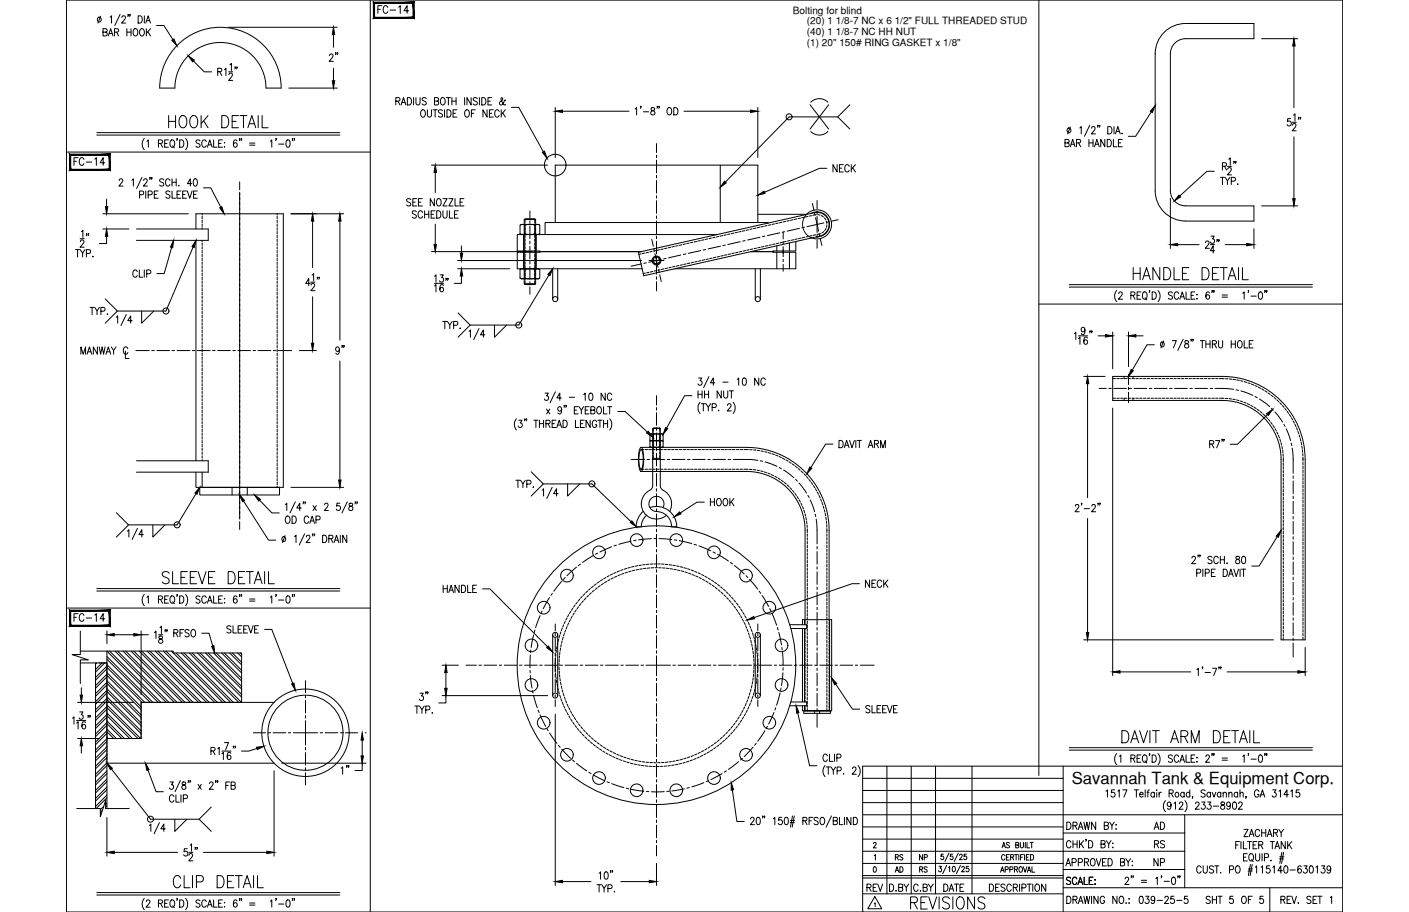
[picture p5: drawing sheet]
<svg xmlns="http://www.w3.org/2000/svg" width="432mm" height="279mm" viewBox="0 0 432 279" stroke-linecap="round" stroke-linejoin="round" font-family="sans-serif">
<defs><g id="words">
<g font-size="7.5">
<text x="342.9" y="229">DAVIT ARM DETAIL</text>
<text x="278.3" y="279.8">REVISIONS</text>
</g>
<g font-size="7.1">
<text x="50.8" y="40.2">HOOK DETAIL</text>
<text x="346.4" y="86.8">HANDLE DETAIL</text>
<text x="48.7" y="179.9">SLEEVE DETAIL</text>
<text x="52.2" y="273">CLIP DETAIL</text>
</g>
<text font-size="6.2" x="104.8" y="20.1" transform="rotate(-90 104.8 20.1)">2&quot;</text>
<g font-size="5.7">
<text x="115" y="5.3">FC-14</text>
<text x="21.9" y="51.9">FC-14</text>
<text x="254.4" y="54">NECK</text>
<text x="102" y="109.7">9&quot;</text>
<text x="217" y="156.3">HOOK</text>
<text x="264.2" y="181.3">NECK</text>
<text x="21.9" y="191.6">FC-14</text>
<text x="52.2" y="196.5">RFSO</text>
<text x="108.3" y="238.5" transform="rotate(-90 108.3 238.5)">1&quot;</text>
<text x="352.8" y="255.4">AD</text>
<text x="264.9" y="274.5">REV</text>
<text x="288.2" y="274.5">DATE</text>
</g>
<g font-size="5.3">
<text x="39.9" y="86.1">CLIP</text>
<text x="24" y="109.7">MANWAY C</text>
<text x="134.8" y="182.7">HANDLE</text>
<text x="68.8" y="195.1">SLEEVE</text>
<text x="380.3" y="257.5">ZACHARY</text>
<text x="352.8" y="261.1">RS</text>
<text x="352.8" y="266.3">NP</text>
<text x="348.2" y="278">039-25-5</text>
<text x="368.7" y="278">SHT 5 OF 5</text>
</g>
<text font-size="5.1" x="328.5" y="240.3">Savannah Tank &amp; Equipment Corp.</text>
<g font-size="4.9">
<text x="273.4" y="268.5">AD</text>
<text x="280.8" y="268.5">RS</text>
</g>
<g font-size="4.4">
<text x="273.4" y="264.6">RS</text>
<text x="280.8" y="264.6">NP</text>
</g>
<g font-size="3.1">
<text x="243" y="4.2">Bolting for blind</text>
<text x="247.3" y="7.4">(20) 1 1/8-7 NC x 6 1/2&quot; FULL THREADED STUD</text>
<text x="247.3" y="10.7">(40) 1 1/8-7 NC HH NUT</text>
<text x="247.3" y="13.9">(1) 20&quot; 150# RING GASKET x 1/8&quot;</text>
</g>
</g></defs>
<!-- layer: 0 -->
<g fill="none" stroke="#000" stroke-width=".31">
<path d="M20.4 0h391.1v279.4h-391.1zM113.5 0v279.4M318.4 0v237.6M20.4 46.6h93.1M318.4 93.2h93.1M20.4 186.3h93.1M264.4 238.4h61.4M271.8 234.7v39.1M279.3 234.7v39.1M286.7 234.7v39.1M297.9 234.7v39.1M325.8 234.7v44.7"/>
<path d="M411.5 234.7h-147.1v44.7M264.4 242.2h61.4M264.4 245.9h61.4M264.4 253.3h61.4M264.4 257.1h61.4M264.4 249.6h147.1M325.8 255.2h37.3M363.1 249.6v22.4M264.4 264.5h61.4M264.4 260.8h98.7M264.4 269h61.4M264.4 268.2h61.4"/>
<path d="M264.4 273.8h61.4M325.8 272h85.7M325.8 266.4h37.3"/>
</g>
<!-- layer: EYERING -->
<g fill="none" stroke="#000" stroke-width=".31">
<path d="M54.4 13.8a18.6 18.6 0 0 1 20.3-4 18.6 18.6 0 0 1 11.5 17.2h-4.7a14 14 0 0 0-14-14 14 14 0 0 0-13.9 14h-4.7a18.6 18.6 0 0 1 5.5-13.2zM200 131.3v17.5l-.3 1a5 5 0 0 0-2.7 6.6 4.6 4.6 0 0 0 7.3 1.5M200 131.3l.2-.2h2l.2 .2zM200.2 131.3v.9M200.2 132.6v.7M200.2 133.7v.8M200.2 134.9v.8M200.2 136.1v.7M200.2 137.2v.8M200.2 138.4v.7M200.2 139.6v.8M202.2 131.3v.9"/>
<path d="M202.2 132.6v.7M202.2 133.7v.8M202.2 134.9v.8M202.2 136.1v.7M202.2 137.2v.8M202.2 138.4v.7M202.2 139.6v.8M202.4 131.3v17.5l.3 1 .5 .4M197.1 156.7a6.1 6.1 0 0 0-2.1 4.7h1.5l.6-2.2 1-1.3M199.1 155.5a6.2 6.2 0 0 1 8.3 5.9h-1.6M200 140.4h2.4M201.2 156.7a4.6 4.6 0 0 1 4.6 4.7"/>
<path d="M203.2 155.5a2.32 2.32 0 0 0-1.3-3.3 2.32 2.32 0 0 0-3 1.8 2.32 2.32 0 0 0 2.3 2.7M203.2 150.2a4.6 4.6 0 0 1 2 6.5"/>
</g>
<!-- layer: HANDLE -->
<g fill="none" stroke="#000" stroke-width=".31">
<path d="M354 58.4v-41.9a9.3 9.3 0 0 1 9.3-9.3h21v4.7h-21a4.6 4.6 0 0 0-4.6 4.6v41.9M354 58.4a9.3 9.3 0 0 0 9.3 9.3h21v-4.6h-21a4.7 4.7 0 0 1-4.6-4.7M169.4 82.3v9.4M170.9 82.3v9.4M231.5 82.3v9.4M233 82.3v9.4M169.4 194.5v18.6M170.9 194.5v18.6M231.5 194.5v18.6M233 194.5v18.6"/>
<circle cx="170.1" cy="91.6" r=".77"/>
<circle cx="232.2" cy="91.6" r=".77"/>
<circle cx="170.1" cy="194.5" r=".77"/>
<circle cx="232.2" cy="194.5" r=".77"/>
<circle cx="170.1" cy="213.1" r=".77"/>
<circle cx="232.2" cy="213.1" r=".77"/>
</g>
<!-- layer: 212 SCH 40 -->
<g fill="none" stroke="#000" stroke-width=".31">
<path d="M60 70.1v-4.6h26.8v83.8h-26.8v-4.6M60 73.6v67.6M62 65.5v.4M62 66.3v.7M62 67.4v.8M62 68.6v.8M62 69.8v.3M62 73.6v.4M62 74.4v.8M62 75.6v.7M62 76.8v.7M62 77.9v.8"/>
<path d="M62 79.1v.7M84.9 65.5v.4M84.9 66.3v.7M84.9 67.4v.8M84.9 68.6v.8M84.9 69.8v.7M84.9 70.9v.8M84.9 72.1v.8M84.9 73.3v.7M84.9 74.4v.8M84.9 75.6v.7M84.9 76.8v.7"/>
<path d="M84.9 77.9v.8M84.9 79.1v.7M246 68.4v.4M246 69v.3M246 69.6l.1 .3M246 67.8v.4M246.2 70.1l.1 .4M246.2 67.2l-.1 .4M246.4 70.7l.1 .3M246.4 66.7l-.1 .4M246.7 71.2l.2 .3M246.7 66.2l-.2 .3"/>
<path d="M246.8 66.1a4.5 4.5 0 0 1 6.1-1 4.5 4.5 0 0 1 1.3 5.9 4.5 4.5 0 0 1-5.9 1.7M247 71.6l.3 .3M247.4 72.1l.3 .2M247.9 72.4l.3 .2M248.6 65.4a3.8 3.8 0 0 1 5.5 2.5 3.8 3.8 0 0 1-3.9 4.7M62 80.2v.8M62 81.4v.8M62 82.6v.7M62 83.7v.8M62 84.9v.8M62 86.1v.7M62 87.2v.8"/>
<path d="M62 88.4v.8M62 89.6v.7M62 90.7v.8M62 91.9v.7M62 93v.8M62 94.2v.8M62 95.4v.7M62 96.5v.8M62 97.7v.8M62 98.9v.7M84.9 80.2v.8M84.9 81.4v.8"/>
<path d="M84.9 82.6v.7M84.9 83.7v.8M84.9 84.9v.8M84.9 86.1v.7M84.9 87.2v.8M84.9 88.4v.8M84.9 89.6v.7M84.9 90.7v.8M84.9 91.9v.7M84.9 93v.8M84.9 94.2v.8M84.9 95.4v.7"/>
<path d="M84.9 96.5v.8M84.9 97.7v.8M84.9 98.9v.7M62 100v.8M62 101.2v.8M62 102.4v.7M62 103.5v.8M62 104.7v.8M62 105.9v.7M62 107v.8M62 108.2v.7M62 109.3v.8"/>
<path d="M62 110.5v.8M62 111.7v.7M62 112.8v.8M62 114v.8M62 115.2v.7M62 116.3v.8M62 117.5v.8M62 118.7v.7M62 119.8v.8M84.9 100v.8M84.9 101.2v.8M84.9 102.4v.7"/>
<path d="M84.9 103.5v.8M84.9 104.7v.8M84.9 105.9v.7M84.9 107v.8M84.9 108.2v.7M84.9 109.3v.8M84.9 110.5v.8M84.9 111.7v.7M84.9 112.8v.8M84.9 114v.8M84.9 115.2v.7M84.9 116.3v.8"/>
<path d="M84.9 117.5v.8M84.9 118.7v.7M84.9 119.8v.8M62 121v.8M62 122.2v.7M62 123.3v.8M62 124.5v.7M62 125.6v.8M62 126.8v.8M62 128v.7M62 129.1v.8M62 130.3v.8"/>
<path d="M62 131.5v.7M62 132.6v.8M62 133.8v.8M62 135v.7M62 136.1v.8M62 137.3v.7M62 138.5v.7M62 139.6v.8M84.9 121v.8M84.9 122.2v.7M84.9 123.3v.8M84.9 124.5v.7"/>
<path d="M84.9 125.6v.8M84.9 126.8v.8M84.9 128v.7M84.9 129.1v.8M84.9 130.3v.8M84.9 131.5v.7M84.9 132.6v.8M84.9 133.8v.8M84.9 135v.7M84.9 136.1v.8M84.9 137.3v.7M84.9 138.5v.7"/>
<path d="M84.9 139.6v.8M62 140.8v.4M62 144.7v4.6M84.9 140.8v.7M84.9 141.9v.8M84.9 143.1v.8M84.9 144.3v.7M84.9 145.4v.8M84.9 146.6v.8M84.9 147.8v.7M84.9 148.9v.4M245.9 191.4v-1.6h9v28h-9v-1.6"/>
<path d="M245.9 192.6v22.5M246.6 189.8v1.6M246.6 192.6v22.5M254.2 189.8v28M246.6 216.2v1.6"/>
<circle cx="93.6" cy="224.5" r="13.4"/>
<circle cx="93.6" cy="224.5" r="11.5"/>
</g>
<!-- layer: CENTER -->
<g fill="none" stroke="#000" stroke-width=".31">
<path d="M73.4 55.7v2.4M73.4 58.9v100.1M201.2 44v2.7M201.2 47.5v.8M201.2 49.1v3.9M201.2 53.7v.8M201.2 55.3v3.9M201.2 59.9v.8M162.4 64.6v2.3M162.4 67.7v.8M162.4 69.2v3.9M162.4 73.9v.8"/>
<path d="M162.4 75.5v3.8M198.9 79.8h4.6M199.7 73.4l.5 2.1M200.4 76.2l.2 .8M200.7 77.7l1 4.2M201.2 61.5v3.9M201.2 66.1v.8M201.2 67.7v3.9M201.2 72.3v.8M201.2 73.9v3.9M201.2 78.6v.7M202.6 79.5l-3.8 .8"/>
<path d="M204.1 79.2l-.7 .1M208.7 78.1l-3.8 .9M210.2 77.8l-.8 .2M214.7 76.8l-3.8 .8M216.2 76.4l-.7 .2M220.8 75.4l-3.8 .9M222.3 75.1l-.8 .1M226.8 74l-3.7 .9M228.3 73.7l-.7 .2M232.9 72.7l-3.8 .8M234.4 72.3l-.7 .2M239 71.3l-3.8 .9"/>
<path d="M240 71.1v2.1M240 74v.8M240 75.5v3.2M240 79.4v.8M240.5 71l-.8 .2M245 70l-3.8 .8M246.5 69.6l-.7 .2M249 62.3l.4 2.1M249.6 65.2l.2 .7M249.9 66.7l.5 2v2.5M250.4 61.4v2.5M250.4 64.7v.8"/>
<path d="M250.4 66.3v2.4M250.4 72v.8M250.4 73.6v2.5M250.4 68.7l-3.1 .7M250.4 68.7l.5 2.1M251 71.6l.2 .7M251.4 73.1l.5 2.1M252.5 68.3l-2.1 .4M254 67.9l-.7 .2M256.9 67.3l-2.1 .5M162.4 80.1v.8M162.4 81.7v3.8"/>
<path d="M162.4 86.3v.8M162.4 87.9v2.2M196.6 80.9l-3.2 .7M198.1 80.5l-.8 .2M201.2 80.1v3.9M201.2 84.8v.8M201.2 86.3v2.8M201.8 82.7l.2 .7M202.2 84.2l.4 2.1M240 81v2.1M41.6 107.4h4.1M46.5 107.4h.8"/>
<path d="M48.1 107.4h3.8M52.7 107.4h.8M54.3 107.4h3.8M58.9 107.4h.8M60.5 107.4h3.9M65.1 107.4h.8M66.7 107.4h3.9M71.4 107.4h.7M72.9 107.4h3.9M77.6 107.4h.7M79.1 107.4h3.9M83.8 107.4h.7"/>
<path d="M85.3 107.4h4.1M336.8 119h2.2M339.8 119h.8M341.4 119h3.8M345.8 114.6v3.2M345.8 118.6v.8M346 119h.8M347.6 119h3.8M352.2 119h.8M353.8 119h3.9M358.4 119h.8M360 119h3.9"/>
<path d="M364.6 119h.8M366.2 119h3.9M370.8 119h.8M372.4 119l5.6 .3M378.8 119.4l.8 .2M380.3 119.8l3.6 1.3M201.2 121.2v2.9M201.2 124.9v.7M201.2 126.4v3.9M201.2 131.1v.7M201.2 132.6v3.9M201.2 137.3v.8"/>
<path d="M201.2 138.8v3.9M345.8 120.2v3.2M384.6 121.5l.7 .4M386 122.2l3.1 2.4M389.6 125.1l.6 .5M390.7 126.2l2.3 3.1M393.4 130l.4 .7M394.2 131.4l1.3 3.6M395.7 135.7l.2 .8M396 137.3l.3 2.1v5.6M73.4 159.8v2.4M193.4 140.8h4.1"/>
<path d="M198.3 140.8h.8M199.8 140.8h3.9M201.2 143.5v.8M201.2 145.1v3.8M201.2 149.7v.8M201.2 151.3v3.8M201.2 155.9v.8M201.2 157.5v3.9M204.5 140.8h.8M206 140.8h3.9M210.7 140.8h.8M212.3 140.8h3.8"/>
<path d="M216.9 140.8h.8M218.5 140.8h3.8M223.1 140.8h.8M224.7 140.8h5.4l2.1 .2M233 141.2l.7 .1M234.5 141.5l3.6 1.4M238.8 143.2l.7 .4M240.2 144l3 2.3M243.8 146.9l.5 .5M244.9 148l2.3 3.1M247.6 151.8l.4 .6M248.3 153.1l1.3 3.7"/>
<path d="M249.8 157.5l.2 .8M250.1 159l.3 2.2v5.4M396.3 145.8v.8M396.3 147.3v3.9M396.3 152v.8M396.3 153.6v3.8M396.3 158.2v.8M396.3 159.8v3.8M172.1 178.1l-2.4 3M173.2 176.9l-.5 .6M176.7 173.8l-2.9 2.6M177.9 172.8l-.7 .5"/>
<path d="M181.8 170.2l-3.3 2.1M183.2 169.5l-.7 .3M187.4 167.5l-3.5 1.6M188.9 167l-.7 .3M193.4 165.8l-3.7 1M195 165.5l-.8 .2M199.6 165l-3.9 .4M200.4 165h.8M201.2 162.1v.8M201.2 163.7v3.9M201.2 168.3v.8M201.2 169.9v3.9"/>
<path d="M201.2 174.5v.8M201.2 176.1v3.9M202 165l3.9 .3M206.7 165.4l.7 .1M208.2 165.6l3.8 .9M212.7 166.8l.8 .2M214.2 167.3l3.6 1.5M218.5 169.1l.7 .4M219.9 169.8l3.3 2.1M223.9 172.3l.6 .5M225.1 173.3l3 2.5M228.6 176.4l.6 .5"/>
<path d="M229.7 177.5l2.5 3M250.4 167.4v.8M250.4 169v3.8M250.4 173.6v.8M250.4 175.2v3.8M250.4 179.8v.8M396.3 164.4v.8M396.3 166v3.9M396.3 170.6v.8M396.3 172.2v3.9M396.3 176.8v.8M396.3 178.4v3.9"/>
<path d="M162.7 199.1l-.1 .8M163.5 194.5l-.7 3.9M163.9 193l-.2 .8M165.5 188.6l-1.4 3.7M166.1 187.2l-.3 .7M168.4 183.1l-1.9 3.4M169.3 181.8l-.5 .6M170.2 191.2v2M170.2 194v.8M170.2 195.5v3.9M201.2 180.7v.8M201.2 182.3v3.9"/>
<path d="M201.2 187v.7M201.2 188.5v3.9M201.2 193.2v.8M201.2 194.7v3.9M201.2 199.4v.8M232.2 191.2v2M232.2 194v.8M232.2 195.5v3.9M232.7 181.1l.4 .7M233.6 182.4l1.9 3.4M235.9 186.5l.3 .7M236.6 187.9l1.4 3.6"/>
<path d="M238.2 192.3l.3 .7M238.7 193.8l.8 3.8M239.6 198.4l.1 .7M239.8 199.9l.2 3.9M250.4 181.4v3.9M250.4 186v.8M250.4 187.6v3.9M250.4 192.3v.7M250.4 193.8v3.9M250.4 198.5v.7M396.3 183v.8M396.3 184.6v3.9"/>
<path d="M396.3 189.3v.7M396.3 190.8v3.9M396.3 195.5v.7M396.3 197v4.3M93.6 208.5v3.7M93.6 213v.8M93.6 214.6v3.9M93.6 219.2v.8M142.8 203.8h3.2M146.8 203.8h.8M148.3 203.8h3.9M153 203.8h.8"/>
<path d="M154.5 203.8h3.9M159.2 203.8h.8M160.7 203.8h3.9M162.4 205.4l.1 .8M162.5 200.7l-.1 3.9M162.5 206.9l.5 3.9M163.2 211.6l.1 .7M163.5 213.1l1.2 3.7M164.9 217.6l.3 .7M165.4 203.8h.8M165.5 219l1.7 3.5M167 203.8h3.8"/>
<path d="M170.2 200.2v.8M170.2 201.7v4.2M170.2 206.6v.8M170.2 208.2v3.9M170.2 212.9v.7M170.2 214.4v2.1M171.6 203.8h.8M173.2 203.8h3.8M177.8 203.8h.8M179.4 203.8h3.9M184 203.8h.8M185.6 203.8h3.9"/>
<path d="M190.2 203.8h.8M191.8 203.8h3.9M196.4 203.8h.8M198 203.8h7.4M201.2 200.9v6.1M201.2 207.8v.8M201.2 209.3v3.9M201.2 214v.8M201.2 215.5v3.9M206.2 203.8h.8M207.8 203.8h3.8M212.4 203.8h.8"/>
<path d="M214 203.8h3.8M218.6 203.8h.8M220.2 203.8h3.9M224.8 203.8h.8M226.4 203.8h3.9M231.1 203.8h.7M232.2 200.2v.8M232.2 201.7v4.2M232.2 206.6v.8M232.2 208.2v3.9M232.2 212.9v.7M232.2 214.4v2.1"/>
<path d="M232.6 203.8h3.9M237.2 218.3l-1.6 3.5M237.3 203.8h.7M237.7 216.8l-.2 .7M238.8 203.8h3.9M239.1 212.3l-1.1 3.8M239.4 210.8l-.2 .7M239.9 206.1l-.4 3.9M240 204.6v.7M243.5 203.8h.7M245 203.8h3.9M249.7 203.8h.7"/>
<path d="M250.4 200v3.9M250.4 204.7v.7M250.4 206.2v3.9M250.4 210.9v.7M250.4 212.4v3.9M250.4 217.1v.7M250.4 218.6v4.2M251.2 203.8h3.9M255.9 203.8h.8M257.4 203.8h3.9M262.1 203.8h.8M263.7 203.8h4.2"/>
<path d="M77.6 224.5h3.8M82.1 224.5h.8M83.7 224.5h3.9M88.3 224.5h.8M89.9 224.5h7.4M93.6 220.8v7.4M93.6 229v.8M93.6 230.5v3.9M93.6 235.2v.8M93.6 236.7v3.8M98.1 224.5h.8M99.7 224.5h3.8"/>
<path d="M104.3 224.5h.8M105.9 224.5h3.7M167.6 223.2l.4 .7M168.4 224.6l2.3 3.1M171.2 228.3l.5 .6M172.2 229.5l2.7 2.8M175.5 232.9l.6 .5M176.7 233.9l3.1 2.3M180.5 236.6l.6 .4M181.8 237.4l3.5 1.8M186 239.5l.7 .3M201.2 220.2v.8"/>
<path d="M201.2 221.7v3.9M201.2 226.4v.8M201.2 227.9v3.9M201.2 232.6v.8M201.2 234.2v3.8M201.2 238.8v.8M215.7 239.8l-3.7 1.3M217.1 239.2l-.7 .3M221.3 237l-3.5 1.8M222.6 236.2l-.6 .4M226.3 233.3l-3.1 2.4M227.5 232.3l-.6 .5"/>
<path d="M230.8 228.9l-2.7 2.9M231.8 227.7l-.5 .6M234.4 223.9l-2.2 3.2M235.2 222.5l-.4 .7M187.5 240.1l3.7 1.2M191.9 241.5l.8 .2M193.4 241.8l3.9 .6M198.1 242.5h.8M201.2 240.4v3.8M201.2 245v.8M201.2 246.6v3.9M201.2 251.2v.8"/>
<path d="M201.2 252.8v3.9M201.2 257.5v.7M201.2 259v3.2M203.6 242.5l-4 .1M205.1 242.4l-.8 .1M209.7 241.7l-3.8 .6M211.2 241.3l-.7 .2"/>
</g>
<!-- layer: DIM -->
<g fill="none" stroke="#000" stroke-width=".31">
<path d="M30.8 5l-.8 2.1M31.6 9.8l1-.1 .1-.7-1.1-.2v2.2l1.1-.2 .1-.5-.4-.5M33.2 11l.7-2.2 .7 2.2M33.5 10.3h.9M33.7 5.3l.5-.5v2.3M35.1 9.8l1.1-.1 .2-.3-.2-.5-1.1-.1v2.2M35.7 9.8l.7 1.2M36.8 4.4l-1.6 3.4M37.4 5.4l.3-.6h.4l.3 .5-.2 .7-.9 1.1h1.2M38.9 8.8v2.2M38.9 9.8h1.3M39.3 4.5h-.1h.1l-.1 .6"/>
<path d="M39.9 4.5h-.2h.2l-.2 .6M40.2 8.8v2.2M41.1 8.9l.2-.1a1.13 1.13 0 0 1 1 1.1 1.13 1.13 0 0 1-1 1.1 1.41 1.41 0 0 1-.2-2.1zM42.3 4.8a1.13 1.13 0 0 1 1.3 1.2 1.13 1.13 0 0 1-1.3 1.1zM43.1 8.9l.2-.1a1.13 1.13 0 0 1 1 1.1 1.13 1.13 0 0 1-1 1.1 1.41 1.41 0 0 1-.2-2.1zM44.2 4.8v2.3M44.7 7.1l.7-2.3 .7 2.3M44.9 8.8v2.2M45 6.3h.8M45.3 9.7l.8 1.3M46.1 8.8l-1.2 1.5M48 7.8h2.2l2.8 4.3"/>
<path d="M59.3 18.7l3.3 3.3h2.3M69.9 8.4h33.5M70.5 19.8l.4-.4v2.3M102.2 10.6v3.9M386.6 11.9h11.1M396.5 14.1v18.9M66.7 22l1.1-.1 .2-.4-.2-.5-1.1-.1v2.2M67.3 22l.7 1.1M68.8 21.3l.4-.4v2.2M70.1 22h1.2M70.1 22.9l.4-.5 .6 .1 .1 .3-.2 .8-.9 1h1.2M72.1 20.6h-.2h.2l-.2 .5"/>
<path d="M72.7 20.6h-.2h.2l-.2 .5M88.5 27h14.9M102.2 20.9v3.8M121.3 31l1.1-.1 .1-.8-1.2-.2v2.3M121.9 31l.7 1.2M122.9 32.2l.8-2.3 .7 2.3M123.2 31.4h.9M124.8 29.9a1.13 1.13 0 0 1 1.3 1.1 1.13 1.13 0 0 1-1.3 1.2zM126.7 29.9v2.3M127.5 29.9v1.6l.5 .7 .5-.2 .2-.5v-1.6M129.3 33.7l.2-.1a1.14 1.14 0 0 1 .9 1.2 1.14 1.14 0 0 1-.9 1.1 1.43 1.43 0 0 1-.2-2.2zM130.6 30.2l-.4-.3-.8 .3 .1 .6 1 .5 .1 .5-.4 .4-.8-.4"/>
<path d="M131 33.6v1.6l.5 .7 .7-.3v-2M132.7 33.6h1.3M133.2 31l1-.1 .1-.8-1.1-.2v2.3l1.1-.3 .1-.5-.4-.4M133.4 33.6v2.3M135.3 30l.2-.1a1.14 1.14 0 0 1 1 1.1 1.14 1.14 0 0 1-1 1.2 1.45 1.45 0 0 1-.2-2.2zM135.6 34l-.5-.4-.8 .4 .2 .5 1 .5 .1 .6-.5 .3-.8-.3M136.2 33.6v2.3M136.8 29.9h1.2M137 33.6a1.13 1.13 0 0 1 1.3 1.2 1.13 1.13 0 0 1-1.3 1.1zM137.4 29.9v2.3M138.5 29.9v2.3M138.5 31h1.3"/>
<path d="M138.9 34.7h.7M139.8 29.9v2.3M140 33.6h-1.1v2.3h1.1M142.4 29.9v2.3M142.7 33.7l.2-.1a1.14 1.14 0 0 1 1 1.2 1.14 1.14 0 0 1-1 1.1 1.43 1.43 0 0 1-.2-2.2zM144.4 29.9v2.3l-1.3-2.3v2.3M144.5 34.7h.7M145.6 33.6h-1.1v2.3M146.3 30.2l-.5-.3-.8 .3 .2 .6 1 .5 .1 .5-.5 .4-.8-.4M146.9 29.9v2.3M147.6 29.9a1.13 1.13 0 0 1 1.3 1.1 1.13 1.13 0 0 1-1.3 1.2zM149.3 33.6v2.3l-1.3-2.3v2.3"/>
<path d="M149.5 31h.8M150 34.7h.7M150.7 29.9h-1.2v2.3h1.2M151.2 33.6h-1.2v2.3h1.2M153 34.2a.7 .7 0 0 0-.9-.6 .7 .7 0 0 0-.5 .9v.5a.7 .7 0 0 0 .5 .9 .7 .7 0 0 0 .9-.6M153.6 33.6v2.3M154.1 34.6l.8 1.3M154.9 30.9l-.2-.3-.9 1.6h-.4l-.3-.5 .1-.5 .8-.6 .1-.4-.3-.3-.3 .3 .1 .6 .8 1.2 .4 .2 .1-.3M154.9 33.6l-1.3 1.5M156.7 32.9h2.3l7.5 13.6M170.2 32.9v15.4M172.4 34.1h20.4"/>
<path d="M194.6 33.4l.5-.4v2.2M196.4 32.6h-.1h.1l-.1 .6M197.2 34.2h1.6M199.6 33.1v.6a.89 .89 0 0 1 .9 .4 .89 .89 0 0 1 0 1 .72 .72 0 0 1-1.1-.5 .72 .72 0 0 1 .9-.8l.3-.5a.66 .66 0 0 0-1-.2zM201.5 32.6h-.2h.2l-.2 .6M202.1 32.6h-.2h.2l-.2 .6M204.8 33.1l.2-.1a1.13 1.13 0 0 1 .9 1.1 1.13 1.13 0 0 1-.9 1.1 1.41 1.41 0 0 1-.2-2.1zM206.5 33a1.13 1.13 0 0 1 1.3 1.1 1.13 1.13 0 0 1-1.3 1.1zM209.6 34.1h20.4M232.2 32.9v15.4M248.2 32.1l5.8 7.4M248.5 31.3a3.7 3.7 0 0 1 5.2 0"/>
<path d="M254 32.1l-5.8 7.4M256.7 35.8h-14.9l-19.5 20M256.7 35.8l3.8 3.7M260.5 32.1l-3.8 3.7M328 38.9l-.8 2.1M330.9 39.2l.5-.4v2.2M334 38.4l-1.6 3.4M334.5 39.3l.4-.5 .5 .1 .2 .3-.3 .7-.9 1.1h1.3M336.5 38.5h-.2h.2l-.2 .5M337.1 38.5h-.2h.2l-.2 .5M339.5 38.8a1.13 1.13 0 0 1 1.3 1.1 1.13 1.13 0 0 1-1.3 1.1zM341.4 38.8v2.2"/>
<path d="M352.8 34.3l-4.8 7.5h-2.2M395.5 36.3h-.9l-.1 1a.7 .7 0 0 1 1.1 0 .7 .7 0 0 1-.1 1.1 .7 .7 0 0 1-1-.2M396 37.5h1.3M396.1 38.4l.4-.6h.3l.4 .5-.3 .7-.9 1.1h1.3M396.4 35.3l.5-.4v2.2M398.1 36h-.2h.2l-.2 .6M398.6 36h-.2h.2l-.2 .6M29.7 41.4h74.5M29.7 40.6h74.5M36.5 55.3l.4-.5h.4l.3 .4-.3 .7-.9 1.1h1.3M40.4 55.2l.5-.4v2.2M42.8 59.7l1.1-.1 .1-.4-.1-.6-1.1-.1v2.2"/>
<path d="M43.5 54.4l-1.6 3.4M44 55.3l.4-.5h.4l.3 .4-.2 .7-1 1.1h1.3M44.2 42.4a2.58 2.58 0 0 0 0 3.4M44.7 58.5v2.2M45 43.3l.5-.4v2.2M45.4 59.7l1.1-.1 .2-.4-.2-.6-1.1-.1v2.2M46 54.5h-.2h.2l-.2 .5M46.6 54.5h-.2h.2l-.2 .5M47.3 59.6h.7M48.5 58.5h-1.2v2.2h1.2M48.6 43.9l1-.1 .2-.3-.2-.5-1-.1v2.2M49.2 43.9l.6 1.2"/>
<path d="M50.2 55.1l-.5-.3-.8 .3 .2 .5 1 .6-.1 .7-.6 .1-.5-.3M50.5 43.9h.7M51.6 42.9h-1.1v2.2h1.1M52.1 55.3a.7 .7 0 0 0-.8-.5 .7 .7 0 0 0-.6 .8v.6a.7 .7 0 0 0 .6 .8 .7 .7 0 0 0 .8-.5M52.1 58.8l-.5-.3-.8 .3 .1 .4 1.2 .9v.3l-.5 .3-.8-.3M52.5 43l.1-.1a1.14 1.14 0 0 1 1 1.1 1.14 1.14 0 0 1-1 1.1 1.41 1.41 0 0 1-.1-2.1zM52.7 58.5v2.2h1.1M52.7 54.8v2.2M52.7 55.8h1.3M52.9 44.7l.5 .6M54 54.8v2.2M54.3 59.6h.7"/>
<path d="M54.3 42.5h-.1h.1l-.1 .6M54.8 56.8v.2zM55.1 42.9a1.13 1.13 0 0 1 1.3 1.1 1.13 1.13 0 0 1-1.3 1.1zM55.4 58.5h-1.1v2.2h1.1M56 59.6h.7M56.9 42.4a2.58 2.58 0 0 1 0 3.4M57.2 58.5h-1.2v2.2h1.2M57.4 58.5l.7 2.2 .8-2.2M58.8 56.3h-1.4l.9-1.5v2.2M59.3 59.6h.7M59.5 54.9l.5-.1a1.42 1.42 0 0 1 0 2.2h-.2a1.56 1.56 0 0 1-.3-2.1zM60.5 58.5h-1.2v2.2h1.2"/>
<path d="M61.3 43.2l-.4-.3-.9 .3 .2 .5 1 .6 .1 .5-.4 .3-.9-.3M62.4 57.6h2.2l3.1 5.9M63.2 43.4a.7 .7 0 0 0-.8-.5 .7 .7 0 0 0-.6 .8v.6a.7 .7 0 0 0 .6 .8 .7 .7 0 0 0 .8-.5M63.6 45.1l.7-2.2 .7 2.2M63.8 44.4h.9M65.5 42.9v2.2h1M67 43.9h.7M68.2 42.9h-1.2v2.2h1.2M68.8 43.6v.2zM68.8 44.9v.2zM72.6 43.2l-.5-.3a1.29 1.29 0 0 0 .1 2.2 .64 .64 0 0 0 .6-.6 .64 .64 0 0 0-.6-.7 .64 .64 0 0 0-.7 .6M73.5 42.5h-.2h.2l-.2 .6"/>
<path d="M74.1 42.5h-.2h.2l-.2 .6M76.5 43.8h1.6M76.5 44.5h1.6M82.8 43.3l.5-.4v2.2M84.6 42.5h-.1h.1l-.1 .6M85.4 44.2h1.6M87.9 43l.4-.1a1.41 1.41 0 0 1 0 2.2h-.1a1.58 1.58 0 0 1-.3-2.1zM89.7 42.5h-.2h.2l-.2 .6M90.3 42.5h-.2h.2l-.2 .6M132.2 50.6h35.6M133.4 52.8v6.2M248.5 40.3a3.7 3.7 0 0 0 5.2 0"/>
<path d="M253.4 51.6h-2.2l-16.9 7.3M326.4 43.8l1.1-.1 .1-.8-1.2-.2v2.3l1.2-.3v-.5l-.4-.4M328 45l.7-2.3 .8 2.3M328.3 44.2h.9M329.9 43.8l1.1-.1 .1-.8-1.2-.2v2.3M330.5 43.8l.7 1.2M333.7 42.7v2.3M333.7 43.8h1.3M335 42.7v2.3M335.4 45l.7-2.3 .8 2.3M335.7 44.2h.9M338.6 42.7v2.3l-1.3-2.3v2.3"/>
<path d="M339.3 42.7a1.13 1.13 0 0 1 1.3 1.1 1.13 1.13 0 0 1-1.3 1.2zM341.2 42.7v2.3h1.1M341.8 41l.8-2.2 .7 2.2M342.1 40.3h.9M342.8 43.8h.7M343.8 40.8v.2zM343.9 42.7h-1.1v2.3h1.1M372.1 52.5h-2.2l-8.4 7.5M374 54.3h1.3M374.6 50.9l1.1-.1 .2-.3-.2-.5-1.1-.2v2.3M374.6 54.3v2.3M375.3 50.9l.6 1.2"/>
<path d="M375.4 54.3l.8 1.1v1.2M376.2 51h1.2M376.3 51.9l.3-.5h.4l.3 .4-.2 .7-.9 1.1h1.2M376.6 48.8l.4-.4v2.2M376.9 54.3l-.7 1.1M377.3 55.5l1.1-.1 .1-.9-1.2-.2v2.3M378.2 49.5h-.1h.1l-.1 .6M378.8 49.5h-.2h.2l-.2 .6M379.3 56.3v.3zM396.5 41.9v18.9M23.1 76.5h1.3M23.8 76.5v2.2"/>
<path d="M24.5 73.1h1.3M24.6 76.5l.7 1.1v1.1M24.6 74l.4-.5 .5 .1 .2 .3-.3 .8-.9 1h1.3M25 71l.4-.5v2.2M26 76.5l-.7 1.1M26.5 77.7l1.1-.1 .1-.4-.1-.6-1.1-.1v2.2M26.6 71.7h-.2h.2l-.2 .5M27.2 71.7h-.2h.2l-.2 .5M28.5 78.5v.2zM31.5 65.5h26.2M31.5 70.1h8M32.7 72.4v2.2h-2.3"/>
<path d="M32.7 61v2.3M52.6 75.8l-2.3 8h-2.2M59.2 75.7l-8.3 19.6h-14.9M89.2 65.5h16.1M95.8 67.7v14.3M104.2 67.7v36.5M125.9 61.2l-.5-.3-.8 .3 .2 .5 1 .6 .1 .5-.5 .3-.8-.3M126.5 61.9h.7M127.6 64.9l-.5-.3-.8 .3 .2 .5 1 .6 .1 .5-.5 .3-.8-.3M127.7 60.9h-1.2v2.2h1.2M128.2 61.9h.8M129.4 60.9h-1.2v2.2h1.2"/>
<path d="M129.5 65.1a.7 .7 0 0 0-.9-.5 .7 .7 0 0 0-.5 .8v.6a.7 .7 0 0 0 .6 .8 .7 .7 0 0 0 .8-.5M130.1 64.6v2.2M130.1 65.7h1.3M131.4 64.6v2.2M132.1 65.7h.7M132.2 77.1h31M133.1 60.9v2.2l-1.3-2.2v2.2M133.3 64.6h-1.2v2.2h1.2M133.4 68.7v6.2M133.8 64.6a1.13 1.13 0 0 1 1.3 1.1 1.13 1.13 0 0 1-1.3 1.1zM134.1 61l.2-.1a1.14 1.14 0 0 1 .9 1.1 1.14 1.14 0 0 1-.9 1.1 1.43 1.43 0 0 1-.2-2.1zM135.7 60.9h1.3l-1.3 2.2h1.3"/>
<path d="M135.7 64.6v1.6l.6 .6 .6-.3 .1-1.9M137.6 60.9h1.2l-1.2 2.2h1.2M137.7 64.6v2.2h1.1M139.3 65.7h.7M139.4 60.9v2.2h1.1M140.3 79.8h56.3M140.4 64.6h-1.1v2.2h1.1M141 61.9h.7M141.4 75.3v2.3M142.2 60.9h-1.2v2.2h1.2M358.7 60.7v15.4M360.9 75h6.6"/>
<path d="M369.4 74.4l.4-.6 .6 .1 .1 .4-.2 .7-.9 1.1h1.2M370.9 75h1.4M371.1 72.3h1l-.5 .9a.67 .67 0 0 1 .5 1 .67 .67 0 0 1-1.2-.1M372.3 76.8h-1.4l.9-1.5v2.3M373.1 73.5h-.2h.2l-.2 .5M373.6 73.5h-.2h.2l-.2 .5M375.5 75h6.6M384.3 70.1v6M386.6 63.1h11.1M27.6 94.2h1.3M28.2 94.2v2.2M29 94.2l.7 1v1.2"/>
<path d="M30.5 94.2l-.8 1M30.9 95.3l1.1-.1 .2-.3-.2-.6-1.1-.1v2.2M32.2 91.6l3.8 3.7-3.8 3.7M32.9 96.2v.2zM35.6 97.2l.5-.4v2.2M38.7 96.4l-1.6 3.4M40.5 98.3h-1.3l.8-1.5v2.2M43.4 95.3v3.7l3.7-3.7M95.1 86.8h-1.4l.9-1.5v2.3M95.3 86.4h1.2M95.3 87.4l.4-.6h.4l.3 .4-.2 .8-.9 1h1.2M95.7 84.3l.4-.5v2.3"/>
<path d="M95.8 90.9v14.3M97.3 85h-.1h.1l-.1 .5M97.9 85h-.2h.2l-.2 .5M133.2 84.6l.4-.4v2.2M133.2 87.6l.4-.4v2.2M133.2 86.8h2.8M134.9 84.2h1l-.6 .8a.67 .67 0 0 1 .6 1.1 .67 .67 0 0 1-1.2-.1M135.7 98.5h1.2M135.9 87.5l-.6-.3a1.27 1.27 0 0 0 .1 2.2 .65 .65 0 0 0 .5-.9 .65 .65 0 0 0-1-.2l-.1 .4M136.3 98.5v2.2M136.8 85.4h-.2h.2l-.2 .5M137.1 98.5l.7 1v1.2"/>
<path d="M137.3 85.4h-.2h.2l-.2 .5M138.6 98.5l-.8 1M139 99.7l1.1-.2 .1-.8-1.2-.2v2.2M140.3 82.3h15.9M140.4 95.9l3.7 3.7M141.4 84.6v2.2h-2.2M151.5 99.6v3.7l3.8-3.7M168.2 84.2l-9.2 15.4h-14.9l-3.7 3.7M327.7 87.9h74.5M327.7 87.2h74.5M342.2 89a2.57 2.57 0 0 0 0 3.4M342.9 90l.3-.6h.4l.3 .5-.2 .7-.9 1.1h1.2"/>
<path d="M346.6 90.5l1-.1 .1-.8-1.1-.2v2.3M347.2 90.5l.6 1.2M348.5 90.5h.7M349.6 89.4h-1.1v2.3h1.1M350.5 89.5l.1-.1a1.14 1.14 0 0 1 1 1.2 1.14 1.14 0 0 1-1 1.1 1.45 1.45 0 0 1-.1-2.2zM350.9 91.2l.6 .7M352.4 89.1h-.2h.2l-.2 .5M353.1 89.4a1.13 1.13 0 0 1 1.3 1.2 1.13 1.13 0 0 1-1.3 1.1zM354.9 89a2.57 2.57 0 0 1 0 3.4M359.3 89.7l-.4-.3-.8 .3 .1 .6 1 .5 .1 .6-.4 .3-.8-.3M361.2 90a.7 .7 0 0 0-.8-.6 .7 .7 0 0 0-.5 .9v.5a.7 .7 0 0 0 .5 .9 .7 .7 0 0 0 .8-.6M361.6 91.7l.7-2.3 .7 2.3"/>
<path d="M361.8 90.9h1M363.5 89.4v2.3h1.1M365 90.5h.7M366.2 89.4h-1.2v2.3h1.2M366.8 90.2v.2zM366.8 91.5v.2zM370.6 89.7l-.5-.3a1.3 1.3 0 0 0 .1 2.3 .66 .66 0 0 0 .5-1 .66 .66 0 0 0-1.1-.1l-.1 .3M371.5 89.1h-.2h.2l-.2 .5M372.1 89.1h-.2h.2l-.2 .5M374.5 90.4h1.7M374.5 91h1.7M380.9 89.9l.4-.5v2.3"/>
<path d="M382.7 89.1h-.2h.2l-.2 .5M383.4 90.7h1.6M385.9 89.5l.5-.1a1.44 1.44 0 0 1 0 2.3h-.2a1.58 1.58 0 0 1-.3-2.2zM387.7 89.1h-.2h.2l-.2 .5M388.3 89.1h-.2h.2l-.2 .5M91.7 107.4h5.3M104.2 110.6v36.5M141 100.5v.2zM143.7 101.5l.5-.4v2.2M146.8 100.7l-1.6 3.4M148.6 102.6h-1.3l.8-1.5v2.2M213.9 119.7v2.3"/>
<path d="M214.1 115.8h1l-.6 .8a.67 .67 0 0 1 .6 1.1 .67 .67 0 0 1-1.2-.1M215.2 119.7v2.3M215.9 119.7v2.3M217.1 119.7v2.3M217.3 115.4l-1.7 3.4M219.1 117.3h-1.4l.9-1.5v2.2M221 119.7v2.3l-1.2-2.3v2.3M221.5 117.1h1.6M221.8 119.7v1.6l.5 .7 .6-.4 .1-1.9M223.5 119.7h1.3M224.1 119.7v2.3M225.9 116.2l.5-.4v2.2"/>
<path d="M227.8 115.9l.4-.1a1.38 1.38 0 0 1 0 2.2h-.2a1.58 1.58 0 0 1-.2-2.1zM232.5 115.8v2.2l-1.2-2.2v2.2M234.5 116.3a.7 .7 0 0 0-.8-.5 .7 .7 0 0 0-.5 .8v.6a.7 .7 0 0 0 .5 .8 .7 .7 0 0 0 .8-.5M329.2 102.2l.5-.4v2.2M330.5 103.7l.5-.4v2.2M330.5 102.9h2.8M332.1 115.3h6.6M332.5 101a.64 .64 0 0 1-1 .5 .64 .64 0 0 1 .1-1.1l.3-.1a1.32 1.32 0 0 1 .1 2.2l-.6-.3M333.2 103.6l-.5-.3a1.29 1.29 0 0 0 .1 2.2 .64 .64 0 0 0 .6-.6 .64 .64 0 0 0-.6-.7 .64 .64 0 0 0-.7 .6M333.3 117.5v35M334.1 101.5h-.2h.2l-.2 .5M334.7 101.5h-.2h.2l-.2 .5"/>
<path d="M336.5 102.9h2.3M341 101.7v11.3M345.8 101.7v10.6M348.1 102.9h2.2M353.8 105.6h-2.3l-4.5 7.8M356.6 104.5l-.8 2.1M359.2 104.4h1.3l-.9 2.2M362.6 103.9l-1.6 3.4M363.2 104.5v.6a.89 .89 0 0 1 .9 .4 .89 .89 0 0 1 0 1 .73 .73 0 0 1-1.1-.5 .73 .73 0 0 1 .9-.8l.3-.5a.67 .67 0 0 0-1-.2zM365.1 104h-.2h.2l-.2 .6M365.7 104h-.2h.2l-.2 .6M367.8 104.4h1.3"/>
<path d="M368.4 104.4v2.2M369.5 104.4v2.2M369.5 105.4h1.3M370.8 104.4v2.2M371.5 105.4l1.1-.1 .2-.3-.2-.5-1.1-.1v2.2M372.2 105.4l.6 1.2M373.4 104.4v1.5a.63 .63 0 0 0 .7 .7 .63 .63 0 0 0 .6-.7v-1.5M377.3 105.4h1.3M377.3 104.4v2.2M378.6 104.4v2.2M379.6 104.5l.2-.1a1.14 1.14 0 0 1 .9 1.1 1.14 1.14 0 0 1-.9 1.1 1.44 1.44 0 0 1-.2-2.1zM381.3 104.4v2.2h1.1"/>
<path d="M382.8 105.4h.8M384 104.4h-1.2v2.2h1.2M158.3 128.3a2.57 2.57 0 0 0 0 3.4M159 128.7h1l-.6 .9a.68 .68 0 0 1 .6 1 .68 .68 0 0 1-1.2-.1M160.9 128.4h-.2h.2l-.2 .5M161.4 128.4h-.2h.2l-.2 .5M163.6 128.7h1.3M164.2 128.7v2.3M165.3 128.7v2.3M165.3 129.8h1.3M166.6 128.7v2.3M167 120.4h1l-.5 .9a.67 .67 0 0 1 .5 1 .67 .67 0 0 1-1.1-.1"/>
<path d="M167.3 129.8l1.1-.1 .1-.8-1.2-.2v2.3M167.5 125.3l1 1.5M167.9 129.8l.7 1.2M168.5 125.3l-1 1.5M169.2 129.8h.7M170.2 120l-1.6 3.4M170.4 128.7h-1.2v2.3h1.2M170.6 131l.8-2.3 .7 2.3M170.9 130.2h.9M172 121.9h-1.4l1-1.5v2.3M172.1 125.3a.6 .6 0 0 1-.8 .5 .6 .6 0 0 1-.3-.9 .6 .6 0 0 1 1 0l.1 .4a1.08 1.08 0 0 1-.7 1.5l-.4-.3M172.6 128.7a1.13 1.13 0 0 1 1.3 1.1 1.13 1.13 0 0 1-1.3 1.2z"/>
<path d="M173 124.3h-.2h.2l-.2 .5M173.5 124.3h-.1h.1l-.1 .5M174.5 121.7h1.6M176 125.6h.7M176.4 128.7v2.3h1M177.2 124.6h-1.2v2.2h1.2M177.4 124.6l.8 1v1.2M177.9 129.8h.7M178.9 120.9l.4-.5v2.3M178.9 124.6l-.7 1M179.1 128.7h-1.2v2.3h1.2M179.3 125.6h.8"/>
<path d="M180.5 124.6h-1.2v2.2h1.2M180.7 120.5l.4-.1a1.38 1.38 0 0 1 0 2.3h-.1a1.56 1.56 0 0 1-.3-2.2zM180.9 128.7v2.3l-1.3-2.3v2.3M181.1 125.6l1-.1 .2-.3-.2-.5-1-.1v2.2l1.1-.2 .1-.5-.4-.5M182.9 129.3a.7 .7 0 0 0-.9-.6 .7 .7 0 0 0-.5 .9v.5a.7 .7 0 0 0 .7 .9 .7 .7 0 0 0 .7-.9h-.5M183.2 124.7l.2-.1a1.13 1.13 0 0 1 1 1.1 1.13 1.13 0 0 1-1 1.1 1.41 1.41 0 0 1-.2-2.1zM183.2 128.7h1.3M183.9 128.7v2.3M185 124.6v2.2h1M185 129.8h1.2M185 128.7v2.3M185.5 120.4v2.3l-1.3-2.3v2.3"/>
<path d="M186.2 124.6h1.3M186.2 128.7v2.3M186.8 128.3a2.57 2.57 0 0 1 0 3.4M186.8 124.6v2.2M187.5 121a.7 .7 0 0 0-.9-.6 .7 .7 0 0 0-.5 .9v.5a.7 .7 0 0 0 .5 .9 .7 .7 0 0 0 .9-.6M189.3 126.1h2.3l6.8 6.3M212 121.2h-2.2l-5.5 9.9M213.9 120.8h1.3M214.5 123.3a2.57 2.57 0 0 0 0 3.4M214.9 123.7h1.3M215.5 123.7v2.2M215.9 120.8h1.2"/>
<path d="M216.3 123.7l.8 1v1.2M217.8 123.7l-.7 1M218.2 124.8l1.1-.1 .2-.3-.2-.6-1.1-.1v2.2M220.2 125.7v.2zM222.9 124.2l.4-.5 .6 .1 .1 .3-.2 .7-.9 1.1h1.2M224.7 123.3a2.57 2.57 0 0 1 0 3.4M255.2 136.1h-2.2l-4.5 7.2M257.1 134.9a1.13 1.13 0 0 1 1.3 1.1 1.13 1.13 0 0 1-1.3 1.2zM258.7 137.2l.8-2.3 .7 2.3M259 136.4h.9M260.4 134.9l.7 2.3 .7-2.3M262.3 134.9v2.3"/>
<path d="M262.7 134.9h1.3M263.4 134.9v2.3M266.1 137.2l.7-2.3 .7 2.3M266.3 136.4h1M268 136l1-.1 .2-.8-1.2-.2v2.3M268.6 136l.6 1.2M269.9 137.2v-2.3l.7 2.3 .7-2.3v2.3M341 125v82M370.7 136l1.1-.1 .2-.3-.2-.5-1.1-.1v2.2M371.3 136l.7 1.2M372.5 135h1.3l-.9 2.2M374.6 134.7h-.2h.2l-.2 .5"/>
<path d="M375.1 134.7h-.1h.1l-.1 .5M388.4 127l-9.2 9.1h-2.2M35.7 157.1l3.7 3.7-3.7 3.7M60.1 151.2l-5.8 9.6h-14.9M74.7 153.5l7.6 12h2.2M79.6 153.2l3.7 3.9h2.3M87.4 154.6l.5-.4v2.2M87.8 158.2l.2-.1a1.14 1.14 0 0 1 .9 1.1 1.14 1.14 0 0 1-.9 1.1 1.46 1.46 0 0 1-.2-2.1zM89.2 149.3h16.1M89.5 158.1a1.13 1.13 0 0 1 1.3 1.1 1.13 1.13 0 0 1-1.3 1.1zM90.5 153.7l-1.6 3.4M92.3 155.6h-1.3l.9-1.4v2.2"/>
<path d="M93 153.8h-.1h.1l-.1 .6M93.6 153.8h-.2h.2l-.2 .6M94.6 158.6a.7 .7 0 0 0-.9-.5 .7 .7 0 0 0-.5 .8v.6a.7 .7 0 0 0 .5 .8 .7 .7 0 0 0 .9-.5M95.2 159.6h.9M95.9 154.9l1 1.5M96.8 159.3l1.1-.1 .2-.4-.2-.6-1.1-.1v2.2M96.9 154.9l-1 1.5M99.5 154.7l.3-.5 .6 .1 .1 .3-.2 .7-.9 1.1h1.2M104.2 154.2h-.9l-.1 .9a.7 .7 0 0 1 1 0 .7 .7 0 0 1-.1 1.1 .7 .7 0 0 1-1-.2M106.4 153.7l-1.6 3.4M107.1 154.3v.6a.82 .82 0 0 1 .9 .5 .82 .82 0 0 1-.3 1 .72 .72 0 0 1-.9-.8 .72 .72 0 0 1 1-.6l.3-.5a.66 .66 0 0 0-1-.2zM109 153.8h-.2h.2l-.2 .6"/>
<path d="M109.5 153.8h-.2h.2l-.2 .6M158.1 147.1h1.3M158.7 147.1v2.3M159.5 147.1l.8 1.1v1.2M161 147.1l-.7 1.1M161.4 148.3l1.1-.1 .1-.9-1.2-.2v2.3M162.8 144.5l3.7 3.8-3.7 3.7M163.4 149.2v.2zM166.1 150.2l.5-.5v2.3M166.5 148.3h14.9l12 11.5M169.2 149.3l-1.6 3.4M171 151.2h-1.3l.9-1.5v2.3"/>
<path d="M173.9 148.3v3.7l3.8-3.7M215.8 153.8h-2.2l-5.1 3.3M329.5 155.1l.4-.5 .6 .1 .1 .3-.3 .7-.8 1.1h1.2M331.5 154.2h-.2h.2l-.2 .6M332.3 155.8h1.6M333.3 158.9v34.9M334.6 155.1l.4-.5h.3l.4 .4-.3 .7-.9 1.1h1.3M336.6 154.2h-.2h.2l-.2 .6M337.1 154.2h-.1h.1l-.1 .6M39 162.7l.5-.4v2.2M42.1 161.9l-1.6 3.4M43.9 163.8h-1.3l.9-1.5v2.2"/>
<path d="M46.8 160.8v3.7l3.8-3.7M87.4 164.1l-.8 2.1M90.3 164.4l.4-.4v2.2M93.3 163.6l-1.6 3.4M93.9 164.5l.4-.5 .5 .1 .2 .3-.3 .8-.9 1h1.3M94.9 160.3l.8-2.2 .7 2.2M95.9 163.7h-.2h.2l-.2 .5M96.4 163.7h-.2h.2l-.2 .5M98.9 164a1.13 1.13 0 0 1 1.3 1.1 1.13 1.13 0 0 1-1.3 1.1zM100.8 165l1.1-.1 .1-.3-.1-.5-1.1-.1v2.2M101.4 165l.6 1.2M102.4 166.2l.7-2.2 .7 2.2"/>
<path d="M102.7 165.5h.9M104.3 164v2.2M106.3 164v2.2l-1.3-2.2v2.2M263.4 178.8h-2.3l-30 10.4M365.3 171l.3-.6 .6 .1 .2 .4-.3 .7-.9 1.1h1.3M366.7 175.6l1.1-.1 .2-.4-.2-.6-1.1-.1v2.2M367.3 170.1h-.2h.2l-.2 .5M367.8 170.1h-.2h.2l-.2 .5M368.6 174.4v2.2M369.4 175.6l1-.1 .2-.4-.2-.6-1-.1v2.2M371.2 175.5h.8M371.4 170.8l-.4-.4-.8 .4 .2 .5 .9 .5 .1 .6-.4 .3-.8-.3"/>
<path d="M372.4 174.4h-1.2v2.2h1.2M373.3 171a.7 .7 0 0 0-.8-.6 .7 .7 0 0 0-.5 .9v.5a.7 .7 0 0 0 .5 .9 .7 .7 0 0 0 .8-.6M374 170.4v2.3M374 171.5h1.2M374.9 174.4a1.13 1.13 0 0 1 1.3 1.1 1.13 1.13 0 0 1-1.3 1.1zM375.2 170.4v2.3M376 172.5v.2zM376.5 176.6l.7-2.2 .8 2.2M376.8 175.9h.9M378.1 174.4l.7 2.2 .8-2.2M378.8 170.5v.7a.82 .82 0 0 1 1 .5 .82 .82 0 0 1-.3 1 .73 .73 0 0 1-.9-.8 .73 .73 0 0 1 1-.6l.2-.5a.66 .66 0 0 0-1-.3zM380 174.4v2.2"/>
<path d="M380.5 174.4h1.2M380.7 170.5l.5-.1a1.4 1.4 0 0 1 0 2.3h-.2a1.58 1.58 0 0 1-.3-2.2zM381.1 174.4v2.2M391.4 164.4l-5.6 9h-2.2M24.6 193.3v7.2h-2.5l5 1.7h-2.5v7.2M29.7 180.3h74.5M29.7 181.1h74.5M32.8 193.3v3.8M35 194.5h6M43.2 193.3v19.6M43.2 194.5h2.3M44.2 182.1a2.57 2.57 0 0 0 0 3.4"/>
<path d="M45 183l.5-.4v2.2M47.3 193.8l.5-.5v2.3M48.6 183.6l1-.1 .2-.3-.2-.5-1-.1v2.2M48.6 194.5h1.3M48.8 194.9v.7a.89 .89 0 0 1 .9 .4 .89 .89 0 0 1 0 1 .72 .72 0 0 1-1.1-.5 .72 .72 0 0 1 .9-.8l.3-.5a.66 .66 0 0 0-1-.3zM49 192.3l.5-.4v2.2M49.2 183.6l.6 1.2M50.5 183.6h.7M51.6 182.6h-1.1v2.2h1.1M52.5 182.7l.1-.1a1.13 1.13 0 0 1 1 1.1 1.13 1.13 0 0 1-1 1.1 1.39 1.39 0 0 1-.1-2.1zM52.9 184.4l.5 .6M54.3 182.2h-.1h.1l-.1 .6"/>
<path d="M55.1 182.6a1.13 1.13 0 0 1 1.3 1.1 1.13 1.13 0 0 1-1.3 1.1zM56.9 182.1a2.57 2.57 0 0 1 0 3.4M61.3 182.9l-.4-.3-.9 .3 .2 .5 .9 .4 .2 .4v.3l-.4 .3-.9-.3M61.8 194h2.3l1.1 3.9M63.2 183.1a.7 .7 0 0 0-.8-.5 .7 .7 0 0 0-.6 .8v.5a.7 .7 0 0 0 .6 .9 .7 .7 0 0 0 .8-.5M63.6 184.8l.7-2.2 .7 2.2M63.8 184h.9M65.5 182.6v2.2h1M67 183.6h.7M68.2 182.6h-1.2v2.2h1.2M68.8 183.3v.2zM68.8 184.6v.2z"/>
<path d="M72.6 182.9l-.5-.3a1.27 1.27 0 0 0 .1 2.2 .64 .64 0 0 0 .6-.6 .64 .64 0 0 0-.6-.7 .64 .64 0 0 0-.7 .5M73.5 182.2h-.2h.2l-.2 .6M74.1 182.2h-.2h.2l-.2 .6M76.5 183.5h1.6M76.5 184.2h1.6M81.1 192.8h2.2l6.4 16.6M82.8 183l.5-.4v2.2M84.6 182.2h-.1h.1l-.1 .6M85.4 183.8h1.6M87.9 182.7l.4-.1a1.38 1.38 0 0 1 0 2.2h-.1a1.56 1.56 0 0 1-.3-2.1zM89.7 182.2h-.2h.2l-.2 .6M90.3 182.2h-.2h.2l-.2 .6"/>
<path d="M147.9 180.4h2.2l17.7 17.8M332.1 196h58.2M400 198.4v8.6M23.8 215.2h17.1M24.4 218.1h1l-.5 .9a.67 .67 0 0 1 .5 1 .67 .67 0 0 1-1.1-.1M24.9 210.7v2.3M27.1 219.3h-.2h.2l-.2 .5M27.6 219.3h-.1h.1l-.1 .5M30.4 203.1h2.4M127.1 216.3h1.3M127.8 216.3v2.2M128.6 216.3l.7 1.1v1.1"/>
<path d="M128.7 212.4h1l-.5 .8a.69 .69 0 0 1 .5 1.1 .69 .69 0 0 1-1.2-.1M130 216.3l-.7 1.1M130.5 217.5l1.1-.1 .1-.9-1.2-.2v2.2M130.6 212h-.2h.2l-.2 .6M131.1 212h-.1h.1l-.1 .6M132.5 218.3v.2zM135.5 203.8h5M135.5 213.1h32.3M136.7 213.1v2.2h-2.3M136.7 206v4.9M170.2 218.8v52.5M244.5 218.4l3.6 16.2h2.2"/>
<path d="M256.1 209.6l5.1 7.7h2.3M266.6 216.5l-.5-.3-.8 .3 .2 .5 .9 .4 .2 .3v.4l-.5 .3-.8-.3M267.2 216.2v2.2h1.1M268.8 217.2h.7M269.9 216.2h-1.1v2.2h1.1M270.5 217.2h.7M271.7 216.2h-1.2v2.2h1.2M271.9 216.2l.7 2.2 .8-2.2M273.8 217.2h.8M275 216.2h-1.2v2.2h1.2M343.2 205.8h21.7M366.8 205.1l.4-.4v2.3"/>
<path d="M368.6 204.4h-.2h.2l-.2 .5M369.3 206h1.6M371.6 204.7h1.3l-1 2.3M373.7 204.4h-.2h.2l-.2 .5M374.2 204.4h-.2h.2l-.2 .5M376.1 205.8h21.6M22.2 220l.5-.4v2.2M23.5 221.5l.4-.4v2.2M23.5 220.7h2.8M23.8 226.3h6.6M24.9 228.5v2.2M26.2 221.4l-.5-.3a1.29 1.29 0 0 0 0 2.2 .66 .66 0 0 0 .6-.9 .66 .66 0 0 0-1.1-.1l-.1 .3"/>
<path d="M34.1 235.6l12 15.4h14.9l3.7 3.7M45.3 235.9l2.5 6.6h2.3M52.1 239.6h1l-.5 .8a.69 .69 0 0 1 .5 1.1 .69 .69 0 0 1-1.2-.1M55.3 239.1l-1.7 3.4M55.9 239.7v.6a.82 .82 0 0 1 1 .5 .82 .82 0 0 1-.4 1 .72 .72 0 0 1-.8-.7 .72 .72 0 0 1 .9-.7l.3-.5a.66 .66 0 0 0-1-.2zM57.8 239.2h-.2h.2l-.2 .6M58.4 239.2h-.2h.2l-.2 .6M64.6 230.1l1.1-.2 .1-.7-1.2-.2v2.2M65.3 230.1l.6 1.1M66.2 239.2h-.2h.2l-.2 .6M66.7 229.4l.5-.4v2.2M66.8 239.2h-.2h.2l-.2 .6"/>
<path d="M68 230.9l.5-.4v2.2M68 230.1h2.8M68.8 227.5h1.2l-.9 2.2M70.4 239.6h-1.2v2.2M70.7 230.8l-.5-.3a1.27 1.27 0 0 0 .1 2.2 .65 .65 0 0 0 .5-.9 .65 .65 0 0 0-1.1-.2l-.1 .4M71.6 228.7h-.2h.2l-.2 .5M72.2 228.7h-.2h.2l-.2 .5M78.7 229.3l-2.5 .8h-2.2M84 236.1v26.2M86.3 233.8h25.9M111 233.8v2.3h-2.2M111 226.7v4.9"/>
<path d="M111.9 224.5h.3M252.8 234.5a2.58 2.58 0 0 0 0 3.4M253.2 235h1.3M253.6 231.6a.7 .7 0 0 0-.9-.6 .7 .7 0 0 0-.5 .9v.5a.7 .7 0 0 0 .5 .8 .7 .7 0 0 0 .9-.5M253.8 235v2.2M254.2 231v2.3h1.1M254.7 235l.7 1v1.2M255.7 231v2.3M256.1 235l-.7 1M256.5 232.2l1-.1 .1-.9-1.1-.2v2.3M256.5 236.1l1.1-.1 .2-.3-.2-.6-1.1-.1v2.2M258.5 237v.2z"/>
<path d="M261.3 235.5l.3-.5h.4l.3 .4-.2 .7-.9 1.1h1.2M263 234.5a2.58 2.58 0 0 1 0 3.4M327.7 229.1h74.5M327.7 229.8h74.5M342.2 230.9a2.57 2.57 0 0 0 0 3.4M343 231.7l.5-.4v2.2M346.6 232.3l1-.1 .1-.7-1.1-.2v2.2M347.2 232.3l.6 1.2M348.5 232.3h.7M349.6 231.3h-1.1v2.2h1.1M350.5 231.4l.1-.1a1.14 1.14 0 0 1 1 1.1 1.14 1.14 0 0 1-1 1.1 1.45 1.45 0 0 1-.1-2.1zM350.9 233.1l.6 .6"/>
<path d="M353.1 231.3a1.13 1.13 0 0 1 1.3 1.1 1.13 1.13 0 0 1-1.3 1.1zM354.9 230.9a2.57 2.57 0 0 1 0 3.4M359.3 231.6l-.4-.3-.8 .3 .1 .5 1 .6 .1 .5-.4 .3-.8-.3M361.2 231.8a.7 .7 0 0 0-.8-.5 .7 .7 0 0 0-.5 .8v.6a.7 .7 0 0 0 .5 .8 .7 .7 0 0 0 .8-.5M361.6 233.5l.7-2.2 .7 2.2M361.8 232.8h1M363.5 231.3v2.2h1.1M365 232.3h.7M366.2 231.3h-1.2v2.2h1.2M366.8 232v.2zM366.8 233.3v.2zM369.5 231.8l.4-.5h.4l.3 .4-.2 .8-1 1h1.3"/>
<path d="M374.5 232.2h1.7M374.5 232.9h1.7M380.9 231.7l.4-.4v2.2M383.4 232.6h1.6M385.9 231.4l.5-.1a1.44 1.44 0 0 1 0 2.2h-.2a1.58 1.58 0 0 1-.3-2.1zM23.5 247.7h7.3v2.5l1.6-5v2.5h7.2M32.8 250.5v11.8M45.8 252.9l.4-.4v2.2M48.9 252l-1.7 3.4M50.7 253.9h-1.4l.9-1.4v2.2M53.3 244a.7 .7 0 0 0-.9-.5 .7 .7 0 0 0-.5 .8v.6a.7 .7 0 0 0 .5 .8 .7 .7 0 0 0 .9-.5M53.6 251v3.7l3.7-3.7"/>
<path d="M53.9 243.5v2.2h1.1M55.5 243.5v2.2M56.2 244.7l1.1-.1 .1-.9-1.2-.2v2.2M58.3 259l.4-.5v2.3M59.9 259.7h-.2h.2l-.2 .5M60.5 259.7h-.2h.2l-.2 .5M60.7 240.3l1 1.5M61.7 240.3l-1 1.5M64.2 240.1l.4-.5h.4l.3 .4-.3 .7-.9 1.1h1.3M64.7 247.2l-3.7 3.8M69.2 240.6h.7M70.8 240.6l1.1-.1 .1-.7-1.2-.2v2.2l1.2-.2 .1-.6-.5-.4"/>
<path d="M224.4 242l1.4 9.7h2.3M230 250.9l.4-.5 .5 .1 .2 .3-.3 .8-.9 1h1.3M232 250.5l.5-.1a1.44 1.44 0 0 1 0 2.2h-.2a1.59 1.59 0 0 1-.3-2.1zM233.8 250.1h-.2h.2l-.2 .5M234.4 250.1h-.2h.2l-.2 .5M237 250.8l.4-.4v2.2M239.6 250.4h-.9l-.1 1a.7 .7 0 0 1 1 0 .7 .7 0 0 1-.1 1 .7 .7 0 0 1-1-.2M240.6 250.5l.5-.1a1.44 1.44 0 0 1 0 2.2h-.2a1.59 1.59 0 0 1-.3-2.1zM242.1 252h1.3M242.2 251.4h1.3M242.9 250l-.7 3.4M243.4 250l-.6 3.4"/>
<path d="M246 251.5l1.1-.1 .2-.4-.2-.5-1.1-.1v2.2M246.7 251.5l.6 1.1M247.9 251.5h.8M249.1 250.4h-1.2v2.2M250.7 250.7l-.4-.3-.8 .3 .2 .5 1 .6v.5l-.4 .3-.8-.3M251.7 250.5l.1-.1a1.14 1.14 0 0 1 1 1.1 1.14 1.14 0 0 1-1 1.1 1.45 1.45 0 0 1-.1-2.1zM254.8 250l-1.6 3.4M255.4 251.5l1-.1 .1-.8-1.1-.2v2.2l1.1-.2v-.7l-.3-.2M257.3 250.4v2.2h1M258.8 250.4v2.2M260.8 250.4v2.2l-1.3-2.2v2.2M261.5 250.4a1.13 1.13 0 0 1 1.3 1.1 1.13 1.13 0 0 1-1.3 1.1z"/>
<path d="M29.7 274.2h74.5M29.7 273.5h74.5M35 261.1h19.4M44.2 275.3a2.58 2.58 0 0 0 0 3.4M44.9 276.2l.3-.5h.4l.3 .4-.2 .8-1 1h1.3M48.6 276.8l1-.2 .2-.3-.2-.5-1-.1v2.2M49.2 276.8l.6 1.1M50.5 276.8h.7M51.6 275.7h-1.1v2.2h1.1M52.5 275.8l.1-.1a1.13 1.13 0 0 1 1 1.1 1.13 1.13 0 0 1-1 1.1 1.39 1.39 0 0 1-.1-2.1zM52.9 277.5l.5 .6M54.3 275.4h-.1h.1l-.1 .5"/>
<path d="M55.1 275.7a1.13 1.13 0 0 1 1.3 1.1 1.13 1.13 0 0 1-1.3 1.1zM56.9 275.3a2.58 2.58 0 0 1 0 3.4M57.4 260h-.9l-.1 1a.7 .7 0 0 1 1 0 .7 .7 0 0 1-.1 1 .7 .7 0 0 1-1-.2M57.8 261.1h1.3M57.9 262l.4-.5 .5 .1 .2 .3-.3 .8-.9 1h1.3M61.3 276l-.4-.3-.9 .3 .2 .5 .9 .5 .2 .3v.3l-.4 .3-.9-.3M62.3 261.1h19.5M63.2 276.2a.7 .7 0 0 0-.8-.5 .7 .7 0 0 0-.6 .8v.6a.7 .7 0 0 0 .6 .8 .7 .7 0 0 0 .8-.5M63.6 277.9l.7-2.2 .7 2.2M63.8 277.2h.9M65.5 275.7v2.2h1M67 276.8h.7"/>
<path d="M68.2 275.7h-1.2v2.2h1.2M68.8 276.4v.2zM68.8 277.7v.2zM72.6 276l-.5-.3a1.27 1.27 0 0 0 .1 2.2 .64 .64 0 0 0 .6-.6 .64 .64 0 0 0-.6-.6 .64 .64 0 0 0-.7 .5M73.5 275.4h-.2h.2l-.2 .5M74.1 275.4h-.2h.2l-.2 .5M76.5 276.6h1.6M76.5 277.3h1.6M82.8 276.1l.5-.4v2.2M84.6 275.4h-.1h.1l-.1 .5M85.4 277h1.6M87.9 275.8l.4-.1a1.38 1.38 0 0 1 0 2.2h-.1a1.56 1.56 0 0 1-.3-2.1z"/>
<path d="M89.7 275.4h-.2h.2l-.2 .5M90.3 275.4h-.2h.2l-.2 .5M172.4 270.1h8.7M183 271h1.2M183.6 267.5l.4-.4v2.2M183.6 271v2.3M184.4 271l.7 1.1v1.2M185.4 267.2l.5-.1a1.44 1.44 0 0 1 0 2.2h-.2a1.59 1.59 0 0 1-.3-2.1zM185.9 271l-.8 1.1M186.3 272.2l1.1-.1 .2-.3-.2-.7-1.1-.1v2.3M187.2 266.8h-.2h.2l-.2 .5M187.7 266.8h-.1h.1l-.1 .5"/>
<path d="M188.3 273.1v.2zM190.2 270.1h8.8M201.2 264.5v6.8"/>
<circle cx="30.4" cy="6" r=".69"/>
<circle cx="241.8" cy="35.8" r=".92"/>
<circle cx="327.6" cy="39.9" r=".69"/>
<circle cx="170.1" cy="50.6" r="3.3"/>
<circle cx="50.9" cy="95.3" r=".92"/>
<circle cx="159" cy="99.6" r=".92"/>
<circle cx="356.2" cy="105.5" r=".69"/>
<circle cx="181.4" cy="148.2" r=".92"/>
<circle cx="54.3" cy="160.8" r=".92"/>
<circle cx="87" cy="165.1" r=".7"/>
<circle cx="46.1" cy="251" r=".92"/>
</g>
<g fill="#000" stroke="#000" stroke-width=".31">
<path d="M52.7 12.3l.6-.4 .9 2.1zM57.7 17.1l1.8 1.3-.5 .5zM102.2 8.4l.4 2.2h-.8zM396.5 11.9l.4 2.2h-.7zM101.8 24.7h.8l-.4 2.3zM170.2 34.1l2.2-.4v.8zM230 33.7l2.2 .4-2.2 .4zM354 32.4l-.9 2.1-.6-.4zM133.4 50.6l.4 2.2h-.8zM166.2 46.7l.7-.4 .7 2.2zM222 55.5l.6 .5-1.9 1.4zM232.2 59.8l1.9-1.2 .3 .6z"/>
<path d="M361.3 59.8l.5 .5-1.9 1.3zM32.3 63.3h.7l-.3 2.2zM32.7 70.1l.3 2.3h-.7zM53.2 73.6l-.3 2.3-.7-.2zM60 73.6l-.5 2.2-.7-.3zM67.3 63.7l.7-.4 .7 2.2zM95.8 65.5l.4 2.2h-.8zM104.2 65.5l.3 2.2h-.7zM133 74.9h.8l-.4 2.2zM141.1 77.6h.7l-.4 2.2zM358.7 75l2.2-.4v.7zM382.1 74.6l2.2 .4-2.2 .3z"/>
<path d="M396.2 60.8h.7l-.4 2.3zM141.4 82.3l.4 2.3h-.7zM169.4 82.3l-.8 2.1-.7-.3zM95.4 105.2h.8l-.4 2.2zM333.3 115.3l.4 2.2h-.8zM338.8 102.5l2.2 .4-2.2 .4zM346.6 113.2l.7 .4-1.5 1.7zM345.8 102.9l2.3-.4v.8zM198.6 132.1l1.4 1.8-1.9-1.2zM204 131l.6 .3-1.4 1.8zM388.2 126.7l1.8-1.3-1.3 1.9zM61.2 149.3l-.8 2.1-.6-.4z"/>
<path d="M73.4 151.6l1.6 1.7-.7 .4zM78 151.6l1.8 1.4-.5 .5zM103.8 147.1h.7l-.3 2.2zM193.6 159.6l1.4 1.8-1.9-1.3zM206.6 158.3l1.7-1.5 .4 .6zM248.2 143l.6 .4-1.5 1.7zM392.6 162.5l-.8 2.1-.7-.4zM32.8 194.5l2.2-.4v.7zM41 194.1l2.2 .4-2.2 .3zM64.8 198l.8-.2 .2 2.2zM167.5 198.4l.6-.5 1.3 1.8zM229 189.9l2-1 .2 .7z"/>
<path d="M332.9 193.8h.8l-.4 2.2zM24.6 213h.7l-.4 2.2zM89.4 209.5l.7-.2 .4 2.2zM136.7 203.8l.3 2.2h-.7zM136.3 210.9h.7l-.3 2.2zM244 216.2l.8 2.1-.7 .2zM254.9 207.7l1.5 1.7-.6 .4zM341 205.8l2.2-.3v.7zM397.7 205.5l2.3 .3-2.3 .4zM24.9 226.3l.4 2.2h-.7zM32.8 233.8l1.6 1.6-.6 .4zM44.6 233.8l1.1 2-.7 .2z"/>
<path d="M78.6 228.9l2.3-.3-2 1.1zM111 224.5l.4 2.2h-.8zM110.6 231.6h.8l-.4 2.2zM224.1 239.8l.7 2.2-.7 .1zM32.8 261.1l2.2-.3v.7zM81.8 260.8l2.2 .3-2.2 .4zM170.2 270.1l2.2-.4v.7zM199 269.7l2.2 .4-2.2 .3z"/>
</g>
<!-- layer: 2 SCH 80 -->
<g fill="none" stroke="#000" stroke-width=".31">
<path d="M195.6 77.3l54-12.2a3.7 3.7 0 0 1 4.4 2.8 3.7 3.7 0 0 1-2.8 4.4l-53.9 12.2zM196.5 77.8l-.7 .1M197.6 77.5l-.8 .2M198.7 77.3l-.7 .1M199.9 77l-.8 .2M201 76.8l-.8 .1M202.1 76.5l-.7 .2M203.3 76.3l-.8 .1M204.4 76l-.8 .2M205.5 75.8l-.7 .1M206.7 75.5l-.8 .2M207.8 75.2l-.7 .2"/>
<path d="M209 75l-.8 .2M210.1 74.7l-.8 .2M211.2 74.5l-.7 .1M212.4 74.2l-.8 .2M213.5 74l-.8 .1M214.6 73.7l-.7 .2M214.8 79.8l-.7 .2M215.8 73.4l-.8 .2M215.9 79.6l-.7 .2M216.9 73.2l-.7 .2M217.1 79.3l-.8 .2M218 72.9l-.7 .2"/>
<path d="M218.2 79.1l-.7 .1M219.2 72.7l-.8 .2M219.4 78.8l-.8 .2M220.3 72.4l-.7 .2M220.5 78.5l-.8 .2M221.4 72.2l-.7 .1M221.6 78.3l-.7 .2M222.6 71.9l-.8 .2M222.8 78l-.8 .2M223.7 71.7l-.7 .1M223.9 77.8l-.8 .2M224.9 71.4l-.8 .2"/>
<path d="M225 77.5l-.7 .2M226 71.2l-.8 .1M226.2 77.3l-.8 .1M227.1 70.9l-.7 .2M227.3 77l-.8 .2M228.3 70.7l-.8 .1M228.5 76.8l-.8 .1M229.4 70.4l-.8 .2M229.6 76.5l-.8 .2M230.5 70.1l-.7 .2M230.7 76.3l-.7 .1M231.7 69.9l-.8 .1"/>
<path d="M231.9 76l-.8 .2M232.8 69.6l-.7 .2M233 75.8l-.8 .1M233.9 69.4l-.7 .1M234.1 75.5l-.7 .2M235.1 69.1l-.8 .2M235.3 75.2l-.8 .2M236.2 68.9l-.7 .1M236.4 75l-.8 .2M237.3 68.6l-.7 .2M237.5 74.7l-.7 .2M238.5 68.3l-.8 .2"/>
<path d="M238.7 74.5l-.8 .2M239.6 68.1l-.7 .2M239.8 74.2l-.8 .2M240.7 67.8l-.7 .2M240.9 74l-.7 .1M241.9 67.6l-.8 .2M242.1 73.7l-.8 .2M243 67.3l-.7 .2M243.2 73.4l-.8 .2M244.2 67.1l-.8 .1M244.3 73.2l-.7 .2M245.3 66.8l-.8 .2"/>
<path d="M245.5 72.9l-.8 .2M246.4 66.6l-.7 .1M246.6 72.7l-.7 .2M247.6 66.3l-.8 .2M247.8 72.4l-.8 .2M248.7 66.1l-.8 .1M248.9 72.2l-.8 .1M250 71.9l-.7 .2M250.2 65.8l-1.1 .2M250.6 65.8l.7 .1M251.5 71.5l-1.1 .3M251.7 66l.6 .5"/>
<path d="M252.5 70.9l-.6 .5M252.6 66.7l.5 .7M253.1 70l-.3 .7M253.2 67.7l.2 .8M253.4 68.9l-.1 .7M197.8 83.7l-.7 .1M198.9 83.4l-.7 .2M200 83.2l-.7 .1M201.2 82.9l-.8 .2M202.3 82.6l-.7 .2M203.5 82.4l-.8 .2M204.6 82.1l-.8 .2"/>
<path d="M205.7 81.9l-.7 .1M206.9 81.6l-.8 .2M208 81.4l-.8 .1M209.1 81.1l-.7 .2M210.3 80.9l-.8 .1M211.4 80.6l-.7 .2M212.5 80.3l-.7 .2M213.7 80.1l-.8 .2M341 116h.9M342.3 116h.7M343.4 116h.8M344.5 115.3v.7"/>
<path d="M344.6 116h.8M345.8 116h.7M346.9 116h.8M347.2 115.3v.7M348.1 116h.7M349.3 116h.7M350.4 116h.8M351.6 116h.7M352.7 116h.8M353.9 116h.8M355.1 116h.7M356.2 116h.8"/>
<path d="M357.4 116h.8M358.6 116h.7M359.7 116h.8M360.9 116h.8M362.1 116h.7M363.2 116h.8M364.4 116h.7M365.5 116h.8M366.7 116h.8M367.9 116h.7M369 116h.8M370.2 116h.8"/>
<path d="M371.4 116h.7M372.5 116h.8M373.7 116h1.5M375.6 116l.7 .1M376.7 116.1l.8 .1M377.9 116.2l.8 .1M379 116.4l.8 .2M380.2 116.6l.7 .2M381.3 116.9l.7 .3M382.4 117.3l.7 .2M383.5 117.7l.7 .3M384.6 118.1l.7 .3"/>
<path d="M385.6 118.6l.7 .4M386.7 119.1l.6 .4M387.6 119.7l.7 .5M196.2 137.2l.1-.1a1.5 1.5 0 0 1 .8 1.8l.1 3.2a2.26 2.26 0 0 1-.9 2.3 10.4 10.4 0 0 1-.1-7.2zM196.3 137.8l.1-.1a7.6 7.6 0 0 1 .3 5.9l-.1 .1a1.43 1.43 0 0 1-.7-1.7v-2.9zM196.4 137.1h32.4l3.4 .2 3.9 .9 3.8 1.4 3.2 1.9 2.9 2.4 2.9 3.2 2.1 3.1 1.9 4.6 .8 3.3 .4 3.8v28.3M196.4 137.7h.9M197.7 137.7h.8M198.8 137.7h.8M200 137.7h.8M201.2 137.7h.8M202.3 137.7h.8"/>
<path d="M203.5 137.7h.8M204.7 137.7h.7M205.8 137.7h.8M207 137.7h.8M208.2 137.7h.7M209.3 137.7h.8M210.5 137.7h.8M211.6 137.7h.8M212.8 137.7h.8M214 137.7h.8M215.1 137.7h.8M216.3 137.7h.8"/>
<path d="M217.5 137.7h.7M218.6 137.7h.8M219.8 137.7h.8M221 137.7h.7M222.1 137.7h.8M223.3 137.7h.8M224.5 137.7h.7M225.6 137.7h.8M226.8 137.7h.8M227.9 137.7l1.4 .1M229.7 137.8h.8M230.9 137.8l.8 .1"/>
<path d="M232.1 138l.7 .1M233.2 138.1l.8 .2M234.3 138.4l.8 .2M235.5 138.7l.7 .2M236.6 139l.7 .3M237.7 139.4l.7 .3M238.8 139.8l.7 .4M341 122h.9M342.3 122h.7M343.4 122h.8M344.5 122v.7M344.6 122h.8"/>
<path d="M345.8 122h.7M346.9 122h.8M347.2 122v.7M348.1 122h.7M349.3 122h.7M350.4 122h.8M351.6 122h.7M352.7 122h.8M353.9 122h.8M355.1 122h.7M356.2 122h.8M357.4 122h.8"/>
<path d="M358.6 122h.7M359.7 122h.8M360.9 122h.8M362.1 122h.7M363.2 122h.8M364.4 122h.7M365.5 122h.8M366.7 122h.8M367.9 122h.7M369 122h.8M370.2 122h.8M371.4 122h.7"/>
<path d="M372.5 122h.8M373.7 122h1.4M375.5 122l.8 .1M376.6 122.1l.8 .1M377.8 122.3l.8 .1M378.9 122.5l.8 .2M380.1 122.9l.7 .2M381.2 123.2l.7 .3M382.2 123.7l.7 .3M383.3 124.2l.7 .3M384.3 124.7l.7 .5M385.3 125.4l.6 .4"/>
<path d="M386.2 126.1l.6 .5M387.1 126.8l.6 .6M387.9 127.6l.6 .6M388.6 120.4l.7 .4M388.7 128.5l.5 .6M389.5 129.4l.4 .6M389.6 121.1l.6 .4M390.1 130.3l.4 .7M390.5 121.8l.6 .5M390.8 131.3l.3 .7M391.3 132.4l.3 .7M391.4 122.6l.5 .5"/>
<path d="M391.8 133.4l.3 .7M392.2 123.4l.5 .5M392.2 134.5l.3 .7M392.6 135.6l.1 .8M392.9 136.7l.1 .8M393 124.2l.5 .6M393.1 137.9v.7M393.2 139l.1 .8M393.7 125.1l.5 .6M394.5 126l.4 .7M395.1 127l.4 .6M395.8 128l.3 .6"/>
<path d="M396.3 129l.4 .7M396.9 130l.3 .7M397.3 131.1l.3 .7M397.8 132.1l.2 .8M398.1 133.2l.3 .8M398.5 134.4l.2 .7M398.7 135.5l.2 .8M398.9 136.7l.2 .7M399.1 137.8l.1 .8M399.2 139l.1 .7M196.4 144.4h32.4a18 18 0 0 1 17.9 18.1v28.9M196.4 143.8h.9"/>
<path d="M197.7 143.8h.8M198.8 143.8h.8M200 143.8h.8M201.2 143.8h.8M202.3 143.8h.8M203.5 143.8h.8M204.7 143.8h.7M205.8 143.8h.8M207 143.8h.8M208.2 143.8h.7M209.3 143.8h.8M210.5 143.8h.8"/>
<path d="M211.6 143.8h.8M212.8 143.8h.8M214 143.8h.8M215.1 143.8h.8M216.3 143.8h.8M217.5 143.8h.7M218.6 143.8h.8M219.8 143.8h.8M221 143.8h.7M222.1 143.8h.8M223.3 143.8h.8M224.5 143.8h.7"/>
<path d="M225.6 143.8h.8M226.8 143.8h.8M227.9 143.8h1.4M229.7 143.8h.7M230.8 143.9l.8 .1M232 144l.7 .2M233.1 144.3l.8 .2M234.2 144.6l.8 .2M235.3 145l.8 .2M236.4 145.4l.7 .3M237.5 145.9l.6 .4M238.5 146.5l.6 .4"/>
<path d="M239.4 147.1l.7 .5M239.8 140.4l.7 .3M240.4 147.8l.6 .5M240.8 140.9l.7 .4M241.3 148.6l.5 .5M241.8 141.5l.7 .4M242.1 149.4l.5 .6M242.8 142.1l.6 .5M242.9 150.3l.5 .6M243.6 151.2l.5 .6M243.7 142.8l.6 .5M244.3 152.1l.4 .7"/>
<path d="M244.6 143.6l.6 .5M244.9 153.1l.4 .7M245.4 154.1l.4 .7M245.5 144.3l.6 .6M245.9 155.2l.3 .7M246.3 156.3l.3 .7M246.4 145.1l.5 .6M246.7 157.4l.2 .7M247 158.5l.1 .8M247.1 146l.6 .6M247.2 159.7l.1 .7M247.9 146.9l.5 .6"/>
<path d="M248.6 147.8l.5 .6M249.3 148.8l.4 .6M249.9 149.7l.4 .7M250.5 150.7l.3 .7M251 151.8l.3 .7M251.5 152.9l.3 .7M251.9 153.9l.3 .8M252.3 155l.2 .8M252.6 156.2l.2 .7M252.9 157.3l.1 .8M253.1 158.4l.1 .8M253.2 159.6l.1 .8"/>
<path d="M393.3 140.2v1.2M393.3 141.8v.8M393.3 143v.7M393.3 144.1v.8M393.3 145.3v.8M393.3 146.5v.7M393.3 147.6v.8M393.3 148.8v.8M393.3 149.9v.8M393.3 151.1v.8M393.3 152.3v.8M393.3 153.4v.8"/>
<path d="M393.3 154.6v.8M393.3 155.8v.7M393.3 156.9v.8M393.3 158.1v.8M393.3 159.3v.7M399.3 140.1v.6M399.3 140.5v.8M399.3 141.7v.8M399.3 142.8v.8M399.3 144v.8M399.3 145.2v.7M399.3 146.3v.8"/>
<path d="M399.3 147.5v.8M399.3 148.7v.7M399.3 149.8v.8M399.3 151v.8M399.3 152.1v.8M399.3 153.3v.8M399.3 154.5v.8M399.3 155.6v.8M399.3 156.8v.8M399.3 158v.8M399.3 159.1v.8M400 140.7a25.4 25.4 0 0 0-25.4-25.4h-33.6v7.4h33.6a18 18 0 0 1 18 18v55.3h7.4v-55.3"/>
<path d="M247.3 160.8l.1 .8M247.4 162v1.2M247.4 163.6v.7M247.4 164.7v.8M247.4 165.9v.7M247.4 167v.8M247.4 168.2v.8M247.4 169.4v.7M247.4 170.5v.8M247.4 171.7v.8M247.4 172.8v.8M247.4 174v.8"/>
<path d="M247.4 175.2v.8M247.4 176.3v.8M247.4 177.5v.8M247.4 178.7v.8M247.4 179.8v.8M253.3 160.7l.1 .8M253.4 161.9v1.3M253.4 163.6v.7M253.4 164.7v.8M253.4 165.9v.7M253.4 167v.8M253.4 168.2v.8"/>
<path d="M253.4 169.4v.7M253.4 170.5v.8M253.4 171.7v.8M253.4 172.8v.8M253.4 174v.8M253.4 175.2v.8M253.4 176.3v.8M253.4 177.5v.8M253.4 178.7v.8M253.4 179.8v.8M393.3 160.4v.8M393.3 161.6v.8"/>
<path d="M393.3 162.8v.7M393.3 163.9v.8M393.3 165.1v.8M393.3 166.2v.8M393.3 167.4v.8M393.3 168.6v.8M393.3 169.7v.8M393.3 170.9v.8M393.3 172.1v.7M393.3 173.2v.8M393.3 174.4v.8M393.3 175.6v.7"/>
<path d="M393.3 176.7v.8M393.3 177.9v.7M393.3 179v.8M399.3 160.3v.8M399.3 161.5v.7M399.3 162.6v.8M399.3 163.8v.8M399.3 165v.7M399.3 166.1v.8M399.3 167.3v.8M399.3 168.4v.8M399.3 169.6v.8"/>
<path d="M399.3 170.8v.8M399.3 171.9v.8M399.3 173.1v.8M399.3 174.3v.7M399.3 175.4v.8M399.3 176.6v.8M399.3 177.8v.7M399.3 178.9v.8M246.7 192.6v.5M246.7 193.5v.8M246.7 194.7v.8M246.7 195.9v.7"/>
<path d="M246.7 197v.8M246.7 198.2v.7M246.7 199.3v.8M247.4 181v.8M247.4 182.2v.7M247.4 183.3v.8M247.4 184.5v.8M247.4 185.7v.7M247.4 186.8v.8M247.4 188v.8M247.4 189.1v.8M247.4 190.3v.8"/>
<path d="M247.4 191.5v.8M247.4 192.6v.8M247.4 193.8v.8M247.4 195v.7M247.4 196.1v.8M247.4 197.3v.8M247.4 198.5v.7M247.4 199.6v.8M253.4 181v.8M253.4 182.2v.7M253.4 183.3v.8M253.4 184.5v.8"/>
<path d="M253.4 185.7v.7M253.4 186.8v.8M253.4 188v.8M253.4 189.1v.8M253.4 190.3v.8M253.4 191.5v.8M253.4 192.6v.8M253.4 193.8v.8M253.4 195v.7M253.4 196.1v.8M253.4 197.3v.8M253.4 198.5v.7"/>
<path d="M253.4 199.6v.8M254.1 190.6v.8M254.1 191.8v.8M254.1 192.9v.8M254.1 194.1v.8M254.1 195.3v.7M254.1 196.4v.8M254.1 197.6v.8M254.1 198.8v.7M254.1 199.9v.8M393.3 180.2v.8M393.3 181.4v.7"/>
<path d="M393.3 182.5v.8M393.3 183.7v.8M393.3 184.9v.7M393.3 186v.8M393.3 187.2v.8M393.3 188.4v.7M393.3 189.5v.8M393.3 190.7v.8M393.3 191.9v.7M393.3 193v.8M393.3 194.2v.7M393.3 195.3v.7"/>
<path d="M399.3 180.1v.8M399.3 181.3v.7M399.3 182.4v.8M399.3 183.6v.8M399.3 184.7v.8M399.3 185.9v.8M399.3 187.1v.8M399.3 188.2v.8M399.3 189.4v.8M399.3 190.6v.7M399.3 191.7v.8M399.3 192.9v.8"/>
<path d="M399.3 194.1v.7M399.3 195.2v.8M246.7 216.2v1.6h7.4v-.4M246.7 200.5v.8M246.7 201.7v.7M246.7 202.8v.8M246.7 204v.8M246.7 205.2v.7M246.7 206.3v.8M246.7 207.5v.8M246.7 208.7v.7M246.7 209.8v.8"/>
<path d="M246.7 211v.8M246.7 212.2v.7M246.7 213.3v.8M246.7 214.5v.6M247.4 200.8v.8M247.4 202v.7M247.4 203.1v.8M247.4 204.3v.8M247.4 205.4v.8M247.4 206.6v.8M247.4 207.8v.8M247.4 208.9v.8"/>
<path d="M247.4 210.1v.8M247.4 211.3v.7M247.4 212.4v.8M247.4 213.6v.8M247.4 214.8v.7M247.4 215.9v.8M247.4 217.1v.7M253.4 200.8v.8M253.4 202v.7M253.4 203.1v.8M253.4 204.3v.8M253.4 205.4v.8"/>
<path d="M253.4 206.6v.8M253.4 207.8v.8M253.4 208.9v.8M253.4 210.1v.8M253.4 211.3v.7M253.4 212.4v.8M253.4 213.6v.8M253.4 214.8v.7M253.4 215.9v.8M253.4 217.1v.7M254.1 201.1v.8M254.1 202.2v.8"/>
<path d="M254.1 203.4v.8M254.1 204.6v.8M254.1 205.7v.8M254.1 206.9v.8M254.1 208.1v.8M254.1 209.2v.8M254.1 210.4v.8M254.1 211.6v.7M254.1 212.7v.8M254.1 213.9v.8M254.1 215.1v.7M254.1 216.2v.8"/>
<circle cx="201.2" cy="79.8" r="1.37"/>
</g>
<!-- layer: 20T-150-RFSO -->
<g fill="none" stroke="#000" stroke-width=".31">
<circle cx="173.7" cy="176.4" r="1.94"/>
<circle cx="183.6" cy="169.2" r="1.94"/>
<circle cx="195.1" cy="165.5" r="1.94"/>
<circle cx="207.3" cy="165.5" r="1.94"/>
<circle cx="218.8" cy="169.2" r="1.94"/>
<circle cx="228.6" cy="176.4" r="1.94"/>
<circle cx="162.9" cy="197.7" r="1.94"/>
<circle cx="166.6" cy="186.2" r="1.94"/>
<circle cx="235.8" cy="186.2" r="1.94"/>
<circle cx="239.5" cy="197.7" r="1.94"/>
<circle cx="162.9" cy="209.9" r="1.94"/>
<circle cx="201.2" cy="203.8" r="42.7"/>
<circle cx="239.5" cy="209.9" r="1.94"/>
<circle cx="166.6" cy="221.4" r="1.94"/>
<circle cx="173.7" cy="231.2" r="1.94"/>
<circle cx="183.6" cy="238.4" r="1.94"/>
<circle cx="218.8" cy="238.4" r="1.94"/>
<circle cx="228.6" cy="231.2" r="1.94"/>
<circle cx="235.8" cy="221.4" r="1.94"/>
<circle cx="195.1" cy="242.1" r="1.94"/>
<circle cx="207.3" cy="242.1" r="1.94"/>
</g>
<!-- layer: CAP -->
<path d="M61.2 149.3h24.5v2.3h-24.5zM71.1 149.3v2.3M75.8 149.3v2.3M246.3 217.8h8.2v.7h-8.2zM249.6 217.8v.7M251.2 217.8v.7" fill="none" stroke="#000" stroke-width=".31"/>
<!-- layer: CLIP -->
<g fill="none" stroke="#000" stroke-width=".31">
<path d="M41.8 70.1h22v3.5h-22M232.2 65.7h15M41.8 141.2h22v3.5h-22M242 191.4h5.2v1.2h-4.8M43.2 216.3v.7M43.2 217.4v.8M43.2 218.6v.8M43.2 219.8v.7M84 215.2h-40.8v.7M242.4 215.1h4.8v1.1h-5.2M32.8 227.3v.8M32.8 228.5v.8"/>
<path d="M32.8 229.6v.8M32.8 230.8v.8M32.8 232v.7M32.8 233.1v.7h51.2M43.2 225.6v.7h-10.4v.6M43.2 220.9v.8M43.2 222.1v.7M43.2 223.2v.8M43.2 224.4v.8"/>
</g>
<!-- layer: 3-4-10NC-HHNUT -->
<g fill="none" stroke="#000" stroke-width=".31">
<path d="M199.2 135.1l.5-.1 .5 .1M199.2 136.9l.5 .2 .5-.2M199.2 134.8l.5 .2 .5-.2M199.2 133.1l.5-.2 .5 .2M199.2 134.8v-1.7l.3-.2h3.4l.3 .2v1.7l-.3 .2M199.2 134.8l.3 .2M199.5 135l-.3 .1v1.8M199.5 135h3.4M200.2 136.9h2M200.2 135.1h2M200.2 133.1h2M200.2 134.8h2"/>
<path d="M200.2 133.1v1.7M200.2 135.1v1.8M202.2 136.9l.5 .2 .5-.2M202.2 135.1l.5-.1 .5 .1M202.2 133.1l.5-.2 .5 .2M202.2 134.8l.5 .2 .5-.2M202.2 133.1v1.7M202.2 135.1v1.8M202.9 135l.3 .1v1.8l-.3 .2-3.7-.2"/>
</g>
<!-- layer: 20-150-RFSO -->
<g fill="none" stroke="#000" stroke-width=".31">
<path d="M160.4 71.9v5M160.4 77.3v5M164.3 71.9v5M164.3 77.3v5M165.5 77.1h31h-31M219.8 71.9h-61.3v5h7v.4h-7v5h38.3M230.1 77.1h6.8M235.4 68.4v-.2h-68.4v3.7M238.1 75.3v1.6M238.1 77.3v5M241.9 74.4v2.5M241.9 77.3v5"/>
<path d="M243.9 74v2.9h-7v.4h7v5h-37.1M24.7 199.5h28.4v.5M33.6 199.5l15.7 15.7M35.2 199.5l15.7 15.7M36 199.5l15.8 15.7M37.7 199.5l15.7 15.7M38.5 199.5l15.8 15.7M40.2 199.5l15.7 15.7M41 199.5l15.7 15.7M42.7 199.5l15.7 15.7M43.5 199.5l15.7 15.7M45.1 199.5l15.7 15.7"/>
<path d="M45.9 199.5l15.8 15.7M47.6 199.5l15.7 15.7M48.4 199.5l15.7 15.7M50.1 199.5l15.7 15.7M50.9 199.5l15.7 15.7M52.5 199.5l.6 .5M32.8 202l13.2 13.2M32.8 204.4l10.7 10.8M32.8 206.9l10.4 10.5M32.8 209.4l10.4 10.4M32.8 211.8l10.4 10.5M32.8 214.3l10.4 10.5"/>
<path d="M32.8 216.8l9.4 9.5M32.8 219.2l7 7.1M32.8 201.1l14 14.1M32.8 203.6l11.6 11.6M32.8 206.1l10.4 10.4M32.8 208.5l10.4 10.5M32.8 211l10.4 10.5M32.8 213.5l10.4 10.4M32.8 215.9l10.3 10.4M32.8 218.4l7.8 7.9M48.5 215.2l-15.7-15.7v26.8h10.4v-11.1h30.8M53.1 200h20.9v15.2"/>
<path d="M53.1 200l15.1 15.2M53.9 200l15.2 15.2M55.6 200l15.1 15.2M56.4 200l15.1 15.2M58 200l15.2 15.2M58.9 200l15.1 15.2M60.5 200l13.5 13.6M61.3 200l12.7 12.7M63 200l11 11.1M63.8 200l10.2 10.3M65.4 200l8.6 8.6M66.3 200l7.7 7.8"/>
<path d="M67.9 200l6.1 6.2M68.7 200l5.3 5.3M70.4 200l3.6 3.7M71.2 200l2.8 2.9M72.9 200l1.1 1.2M73.7 200l.3 .4M32.8 221.7l4.5 4.6M32.8 224.2l2 2.1M32.8 220.9l5.3 5.4M32.8 223.4l2.9 2.9M32.8 225.8l.4 .5"/>
</g>
<!-- layer: NECK -->
<g fill="none" stroke="#000" stroke-width=".31">
<path d="M220.7 50.6v17.6M170.2 68.2v-17.6h62v17.6M181.8 179.5l-.5 .5M182.8 178.8l-.7 .5M183.7 178.2l-.6 .4M184 179.4l-.7 .5M184.7 177.5l-.7 .4M184.9 178.8l-.6 .4M185.7 176.9l-.7 .4M185.9 178.1l-.6 .4M186.7 176.4l-.7 .3M186.9 177.5l-.7 .4"/>
<path d="M187.7 175.8l-.7 .4M188 177l-.7 .4M188.8 175.4l-.7 .3M189 176.5l-.7 .3M189.8 174.9l-.7 .3M190.1 176.1l-.7 .3M190.9 174.5l-.7 .3M191.2 175.7l-.7 .2M192 174.1l-.7 .3M192.3 175.3l-.7 .2M193.2 173.8l-.8 .2M193.4 175l-.7 .2"/>
<path d="M194.3 173.5l-.8 .2M194.5 174.7l-.7 .2M195.4 173.3l-.7 .2M195.7 174.5l-.8 .1M196.6 173.1l-.8 .1M196.8 174.3l-.7 .1M197.7 173l-.7 .1M198 174.1l-.8 .1M198.9 172.8l-.8 .1M199.2 174l-.8 .1M200 172.8h-.7M200.3 173.9l-.8 .1"/>
<path d="M200.7 173.9h.8M201.2 172.8h-.8M201.6 172.8h.8M201.9 173.9l.7 .1M202.7 172.8h.8M203 174h.8M203.9 172.9l.8 .1M204.2 174.1l.8 .1M205 173l.8 .1M205.4 174.2l.7 .1M206.2 173.2l.8 .1M206.5 174.4l.8 .2"/>
<path d="M207.3 173.4l.8 .1M207.6 174.6l.8 .2M208.5 173.6l.7 .2M208.8 174.9l.7 .2M209.6 173.9l.7 .2M209.9 175.2l.8 .3M210.7 174.3l.7 .2M211 175.6l.8 .3M211.8 174.6l.7 .3M212.1 176l.7 .3M212.9 175l.7 .4M213.2 176.4l.7 .4"/>
<path d="M214 175.5l.7 .3M214.2 176.9l.7 .4M215 176l.7 .4M215.3 177.5l.7 .3M216 176.6l.7 .3M216.3 178l.7 .4M217 177.1l.7 .4M217.3 178.6l.6 .5M218 177.7l.7 .5M218.2 179.3l.7 .4M219 178.4l.6 .4M219.2 180l.6 .4"/>
<path d="M219.9 179.1l.6 .4M220.9 179.8l.5 .5M170.5 199.2l-.1 .8M170.7 198l-.1 .8M170.9 196.9l-.1 .8M171.2 195.8l-.2 .7M171.5 194.7l-.2 .7M171.6 199.7l-.1 .8M171.8 198.6l-.1 .8M171.9 193.6l-.2 .7M172 197.4l-.1 .8M172.3 196.3l-.2 .8"/>
<path d="M172.3 192.5l-.3 .7M172.6 195.2l-.2 .7M172.7 191.4l-.3 .7M173 194.1l-.3 .7M173.2 190.4l-.3 .7M173.4 193l-.3 .7M173.8 189.3l-.4 .7M173.8 191.9l-.3 .7M174.3 190.8l-.4 .8M174.3 188.3l-.4 .7M174.8 189.8l-.3 .7M174.9 187.3l-.4 .7"/>
<path d="M175.4 188.8l-.4 .7M175.5 186.3l-.4 .7M176 187.8l-.4 .6M176.2 185.4l-.4 .6M176.6 186.8l-.4 .7M176.9 184.5l-.5 .6M177.3 185.9l-.5 .6M177.7 183.6l-.5 .6M178 185l-.5 .6M178.4 182.7l-.5 .6M178.8 184.1l-.5 .6M179.2 181.9l-.5 .5"/>
<path d="M179.6 183.2l-.6 .6M180.1 181.1l-.6 .5M180.4 182.4l-.6 .5M180.9 180.3l-.5 .5M181.2 181.6l-.5 .5M182.1 180.8l-.6 .5M183 180.1l-.6 .5M220.1 180.7l.6 .5M221 181.4l.6 .6M221.7 180.5l.6 .6M221.9 182.2l.5 .6M222.6 181.3l.5 .6"/>
<path d="M222.7 183.1l.5 .5M223.4 182.1l.5 .6M223.5 183.9l.5 .6M224.2 183l.5 .6M224.2 184.8l.5 .6M225 183.9l.5 .5M225 185.7l.4 .6M225.7 186.6l.4 .7M225.7 184.8l.5 .6M226.3 187.6l.4 .7M226.4 185.7l.4 .6M226.9 188.6l.4 .7"/>
<path d="M227.1 186.6l.4 .7M227.5 189.6l.4 .7M227.7 187.6l.4 .7M228 190.7l.4 .7M228.3 188.6l.3 .7M228.5 191.7l.3 .7M228.8 189.6l.4 .7M229 192.8l.2 .7M229.3 190.7l.3 .7M229.4 193.9l.2 .7M229.7 195l.3 .7M229.8 191.7l.3 .8"/>
<path d="M230.1 196.1l.2 .8M230.2 192.8l.3 .7M230.3 197.3l.2 .7M230.6 198.4l.1 .8M230.6 193.9l.2 .7M230.8 199.5l.1 .8M231 195l.2 .8M231.3 196.2l.2 .7M231.5 197.3l.2 .7M231.8 198.4l.1 .8M231.9 199.6l.1 .7M24.7 203.1h8.1v44.6"/>
<path d="M29.3 203.1v44.6M29.7 203.1l-.4 .4M31.3 203.1l-2 2M32.1 203.1l-2.8 2.8M32.8 218.9l-3.5 3.5M32.8 216.4l-3.5 3.5M32.8 214l-3.5 3.4M32.8 211.5l-3.5 3.5M32.8 209l-3.5 3.5M32.8 206.5l-3.5 3.5M32.8 204.1l-3.5 3.5M32.8 219.7l-3.5 3.5"/>
<path d="M32.8 217.3l-3.5 3.4M32.8 214.8l-3.5 3.5M32.8 212.3l-3.5 3.5M32.8 209.8l-3.5 3.5M32.8 207.4l-3.5 3.5M32.8 204.9l-3.5 3.5M170.2 203.8v.8M170.2 202.6v.8M170.2 205v.7M170.2 206.1l.1 .8M170.2 201.5v.8M170.3 207.3l.2 .7"/>
<path d="M170.3 200.3v.8M170.5 208.4l.1 .8M170.7 209.6l.2 .7M170.9 210.7l.2 .8M171.2 211.8l.2 .8M171.3 204.4l.1 .8M171.3 203.2v.8M171.4 205.6v.7M171.4 202.1l-.1 .7M171.5 200.9l-.1 .8M171.5 206.7l.1 .8M171.5 213l.3 .7"/>
<path d="M171.6 207.9l.1 .7M171.8 209l.1 .8M171.9 214.1l.3 .7M172 210.2l.2 .7M172.3 211.3l.2 .8M172.3 215.2l.3 .7M172.6 212.4l.2 .8M172.8 216.2l.3 .7M173 213.6l.2 .7M173.2 217.3l.4 .7M173.4 214.6l.3 .7M173.8 218.3l.3 .7"/>
<path d="M173.8 215.7l.3 .7M174.3 216.8l.3 .7M174.3 219.3l.4 .7M174.8 217.8l.4 .7M175.4 218.8l.4 .7M176 219.8l.4 .7M226.5 219.6l-.4 .7M227.1 218.6l-.4 .7M227.7 217.6l-.4 .7M227.9 219.6l-.4 .7M228.2 216.6l-.3 .7M228.5 218.6l-.4 .7"/>
<path d="M228.7 215.5l-.3 .7M229 217.6l-.4 .7M229.1 214.4l-.3 .7M229.5 216.6l-.3 .7M229.5 213.3l-.2 .8M229.8 212.2l-.2 .8M230 215.5l-.3 .7M230.2 211.1l-.2 .7M230.4 214.4l-.3 .7M230.4 210l-.1 .7M230.7 208.8l-.2 .8M230.7 213.3l-.2 .7"/>
<path d="M230.8 207.7l-.1 .7M230.9 200.7l.1 .8M230.9 206.5v.8M231 201.9v.7M231 205.3v.8M231.1 203v.8M231.1 204.2l-.1 .8M231.1 212.2l-.2 .7M231.4 211.1l-.2 .7M231.6 209.9l-.1 .8M231.8 208.8l-.1 .8M232 207.6l-.1 .8"/>
<path d="M232.1 200.7v.8M232.1 206.5v.8M232.2 201.9v.7M232.2 205.3l-.1 .8M232.2 203v.8M232.2 204.2v.7M32.8 238.7l-3.5 3.4M32.8 236.2l-3.5 3.5M32.8 233.7l-3.5 3.5M32.8 231.2l-3.5 3.5M32.8 228.8l-3.5 3.5M32.8 226.3l-3.5 3.5"/>
<path d="M32.8 223.8l-3.5 3.5M32.8 221.4l-3.5 3.5M32.8 239.5l-3.5 3.5M32.8 237l-3.5 3.5M32.8 234.5l-3.5 3.5M32.8 232.1l-3.5 3.4M32.8 229.6l-3.5 3.5M32.8 227.1l-3.5 3.5M32.8 224.7l-3.5 3.5M32.8 222.2l-3.5 3.5M174.9 220.3l.4 .7M175.6 221.3l.4 .6"/>
<path d="M176.2 222.3l.5 .6M176.6 220.8l.5 .6M176.9 223.2l.5 .6M177.3 221.7l.5 .7M177.7 224l.5 .6M178 222.7l.5 .6M178.5 224.9l.5 .6M178.8 223.6l.5 .5M179.3 225.8l.5 .5M179.6 224.4l.5 .6M180.1 226.6l.6 .5M180.4 225.2l.6 .6"/>
<path d="M181 227.3l.5 .5M181.3 226l.5 .5M181.9 228.1l.6 .5M182.1 226.8l.6 .5M182.8 228.8l.6 .4M183 227.5l.7 .5M183.7 229.4l.7 .5M184 228.2l.6 .5M184.7 230.1l.7 .4M185 228.9l.6 .4M185.7 230.7l.7 .4M185.9 229.5l.7 .4"/>
<path d="M186.7 231.2l.7 .4M186.9 230.1l.7 .3M187.7 231.8l.7 .3M188 230.6l.7 .3M188.8 232.3l.7 .3M189 231.1l.8 .3M189.9 232.7l.7 .3M190.1 231.5l.7 .3M191 233.1l.7 .2M191.2 231.9l.7 .3M192.1 233.5l.7 .2M192.3 232.3l.8 .3"/>
<path d="M193.2 233.8l.7 .2M193.4 232.6l.8 .2M194.3 234.1l.8 .1M194.6 232.9l.7 .2M195.4 234.3l.8 .1M195.7 233.2l.8 .1M196.6 234.5l.8 .1M196.9 233.4l.7 .1M197.7 234.6l.8 .1M198 233.5l.8 .1M198.9 234.8h.8M199.2 233.6h.7"/>
<path d="M200 234.8h.8M200.3 233.7h.8M201.5 233.7h.8M202 234.8h-.8M203.1 234.8h-.7M203.5 233.6h-.8M204.3 234.7l-.8 .1M204.6 233.5l-.8 .1M205.4 234.5l-.7 .2M205.8 233.3l-.8 .1M206.6 234.4l-.8 .1M206.9 233.1l-.8 .2"/>
<path d="M207.8 234.1l-.8 .2M208 232.9l-.7 .1M208.9 233.9l-.8 .2M209.2 232.6l-.8 .2M210 233.6l-.7 .2M210.3 232.3l-.7 .2M211.1 233.2l-.7 .2M211.4 231.9l-.7 .2M212.2 232.8l-.7 .3M212.5 231.5l-.7 .3M213.3 232.4l-.7 .3M213.6 231l-.7 .3"/>
<path d="M214.3 231.9l-.7 .3M214.6 230.5l-.7 .3M215.4 231.4l-.7 .4M215.6 230l-.7 .3M216.4 230.9l-.7 .3M216.6 229.4l-.6 .4M217.4 230.3l-.7 .4M217.6 228.7l-.6 .5M218.4 229.7l-.7 .4M218.6 228.1l-.6 .4M219.3 229l-.6 .4M219.5 227.4l-.6 .5"/>
<path d="M220.3 228.3l-.7 .5M220.4 226.7l-.6 .5M221.1 227.6l-.5 .4M221.3 225.9l-.6 .5M222 226.8l-.6 .5M222.2 225.1l-.6 .5M222.9 226l-.6 .5M223 224.2l-.6 .6M223.7 225.2l-.5 .5M223.8 223.4l-.6 .6M224.5 224.3l-.5 .6M224.5 222.5l-.5 .6"/>
<path d="M225.2 221.6l-.5 .6M225.2 223.4l-.5 .6M225.9 220.6l-.5 .7M226 222.5l-.5 .6M226.6 221.6l-.4 .6M227.3 220.6l-.5 .7M31.4 248.3l-.6 .6M31.8 247.1l-1 1M32.8 246.1l-.4 .4M32.8 243.6l-3.5 3.5M32.8 241.1l-3.5 3.5M32.8 246.9l-.4 .4"/>
<path d="M32.8 244.4l-3.3 3.3M32.8 241.9l-3.5 3.5"/>
</g>
<!-- layer: 3-4-10NC-HHBOLT -->
<g fill="none" stroke="#000" stroke-width=".31">
<path d="M200.4 79.2l-.2 .8M201.5 78.9l-.8 .1M201.8 79.1l.4 .7M200.4 80.4l.7 .4M202.1 80.2l-.6 .5"/>
<circle cx="201.2" cy="79.8" r="1.15"/>
</g>
<!-- layer: 11-8-8NC-HHBOLT -->
<g fill="none" stroke="#000" stroke-width=".31">
<path d="M160.7 67.3l.2-.3h3l.2 .3zM160.7 67.3v19.6M160.9 67.3v.9M160.9 68.6v.7M160.9 69.7v.8M160.9 70.9v.8M160.9 72.1v.7M160.9 73.2v.8M160.9 74.4v.8M160.9 75.5v.8M160.9 76.7v.8M160.9 77.9v.8"/>
<path d="M160.9 79v.8M163.9 67.3v.9M163.9 68.6v.7M163.9 69.7v.8M163.9 70.9v.8M163.9 72.1v.7M163.9 73.2v.8M163.9 74.4v.8M163.9 75.5v.8M163.9 76.7v.8M163.9 77.9v.8M163.9 79v.8"/>
<path d="M164.1 67.3v19.6M160.7 86.9h3.4l-.2 .3h-3zM160.9 80.2v.8M160.9 81.4v.7M160.9 82.5v.8M160.9 83.7v.8M160.9 84.9v.7M160.9 86v.9M163.9 80.2v.8M163.9 81.4v.7M163.9 82.5v.8M163.9 83.7v.8"/>
<path d="M163.9 84.9v.7M163.9 86v.9"/>
</g>
<!-- layer: 11-8-8NC-HHNUT -->
<g fill="none" stroke="#000" stroke-width=".31">
<path d="M159.4 69l.4-.3h5.2l.4 .3v2.6l-.4 .3h-5.2l-.4-.3zM159.5 68.9l2.9-.2 1.5 .3M160.9 69v2.6M163.9 71.6l-1.5 .2-2.9-.1M163.9 71.6l.7 .2 .7-.1M163.9 69v2.6M165.3 68.9l-.7-.1-.7 .2M159.4 82.6l.4-.3h5.2l.4 .3v2.6l-.4 .2h-5.2l-.4-.2zM159.5 82.5l.7-.2 .6 .3M160.9 82.5l1.5-.2 1.5 .2M160.9 82.6v2.6M163.9 85.2l-1.5 .2-2.9-.2"/>
<path d="M163.9 85.2l.7 .2 .7-.2M165.3 82.5l-.7-.2-.7 .3v2.6"/>
</g>
<!-- layer: TEXT -->
<g fill="#000" stroke="#000" stroke-width=".31">
<path d="M114.4 .7l.4 4.6v-4.3zM114.4 .7l.4 4.6-.4 .4zM114.8 5.3l-.4 .4 12.2-.4zM114.4 5.7l12.2-.4 .3 .4zM126.6 1v4.3l.3 .4zM126.9 .7v5l-.3-4.7zM114.8 1h11.8l.3-.3zM114.4 .7h12.5l-12.1 .3z"/>
<path d="M21.3 47.2l.4 4.7v-4.3zM21.3 47.2l.4 4.7-.4 .3zM21.3 52.2l12.1-.3h-11.7zM21.3 52.2l12.1-.3 .4 .3zM33.4 47.6v4.3l.4 .3zM33.8 47.2v5l-.4-4.6zM21.7 47.6h11.7l.4-.4zM21.3 47.2h12.5l-12.1 .4z"/>
<path d="M21.3 186.9l.4 4.6v-4.2zM21.3 186.9l.4 4.6-.4 .4zM21.3 191.9l12.1-.4h-11.7zM21.3 191.9l12.1-.4 .4 .4zM33.4 187.3v4.2l.4 .4zM33.4 187.3l.4-.4v5zM21.7 187.3h11.7l.4-.4zM21.3 186.9h12.5l-12.1 .4z"/>
</g>
<g fill="none" stroke="#000" stroke-width=".31">
<path d="M267.7 258.5l.2-.4 .6 .3-.9 1.4h1M307.1 259.8l.5-1.7 .5 1.7M307.3 259.2h.7M309.4 258.3l-.4-.2-.6 .2 .1 .3 .9 .7-.4 .5-.6-.3M311.3 258.9l.8-.1v-.6l-.8-.1v1.7l.8-.2 .1-.4-.3-.3M312.7 258.1v1.2l.4 .5 .5-.3v-1.4M314.2 258.1v1.7M314.7 258.1v1.7h.9M315.7 258.1h.9M316.2 258.1v1.7M326.9 251.9a1.13 1.13 0 0 1 1.3 1.1 1.13 1.13 0 0 1-1.3 1.1zM328.2 258.1a.7 .7 0 0 0-.8-.6 .7 .7 0 0 0-.6 .9v.5a.7 .7 0 0 0 .6 .9 .7 .7 0 0 0 .8-.6"/>
<path d="M328.8 252.9l1.1-.1 .2-.3-.2-.5-1.1-.1v2.2M328.8 257.5v2.3M328.8 258.6h1.3M329.5 252.9l.6 1.2M330.1 257.5v2.3M330.5 254.1l.7-2.2 .7 2.2M330.7 253.4h.9M330.8 257.5v2.3M331.3 258.5l.8 1.3M332.1 257.5l-1.3 1.5M332.2 251.9l.4 2.2 .5-2.2 .4 2.2 .5-2.2M332.9 257.2h-.2h.2l-.2 .5"/>
<path d="M333.6 257.5a1.13 1.13 0 0 1 1.3 1.1 1.13 1.13 0 0 1-1.3 1.2zM335.8 251.9v2.2l-1.3-2.2v2.2M337.4 258.6l1.1-.1 .2-.3-.2-.6-1.1-.1v2.3l1.2-.3 .1-.5-.5-.4M338.4 252.9l1.1-.1 .2-.3-.2-.5-1.1-.1v2.2l1.2-.2 .1-.5-.5-.5M338.9 242.4l.5-.4v2.2M339 257.5l.8 1.1v1.2M340 251.9l.8 1v1.2M340.5 257.5l-.7 1.1M340.9 258.4h.2zM340.9 259.7h.2zM341.5 251.9l-.7 1M341.6 242h-.9l-.1 .9a.69 .69 0 0 1 1 .1 .69 .69 0 0 1-.1 1 .69 .69 0 0 1-1-.2"/>
<path d="M342 252.6v.2zM342 253.9v.2zM342.6 242.4l.4-.4v2.2M344.1 242h1.3l-1 2.2M347.6 242h1.3M348.3 242v2.2M349.3 243.4h1l-.1-.5a.63 .63 0 0 0-.8 .1 .63 .63 0 0 0 .1 .9 .63 .63 0 0 0 .8 0M351 242v2.2M351.5 242.7h.6M352.2 242l-.3 .1-.1 .3v1.8M353.8 243a.64 .64 0 0 0-.9 0 .64 .64 0 0 0 0 .9 .64 .64 0 0 0 .9 0M353.8 242.7v1.5"/>
<path d="M354.5 242v.2zM354.5 242.8v1.4M355.2 242.7v1.5M355.9 242.7l-.4 .1-.3 .6M357.2 245.3a2.57 2.57 0 0 0 0 3.4M358.3 243l1.1-.1 .1-.7-1.2-.2v2.2M358.9 246.4a.6 .6 0 0 1-.7 .7 .6 .6 0 0 1-.5-.8l.5-.6a1.21 1.21 0 0 1 .7 1.1 1.21 1.21 0 0 1-.7 1.1l-.4-.3M358.9 243l.7 1.2M359.8 246.1l.4-.4v2.2M361.4 246.2l.4-.5h.3l.4 .4-.3 .8-.9 1h1.3M362.9 243a.69 .69 0 0 0-1.2 .3 .69 .69 0 0 0 .8 .9l.4-.3M362.9 242.7v1.5"/>
<path d="M363.1 245.3a2.57 2.57 0 0 1 0 3.4M364.6 243a.69 .69 0 0 0-1.1 .3 .69 .69 0 0 0 .8 .9l.3-.3M364.6 242v2.2M365.5 244.1h-.1h.1l-.1 .5M366.4 246.2l.4-.5h.3l.4 .4-.3 .8-.9 1h1.3M368.3 245.7h1l-.6 .8a.68 .68 0 0 1 .6 1.1 .68 .68 0 0 1-1.2-.1M369.3 242.3l-.4-.3-.8 .3 .1 .5 .9 .4 .2 .4v.3l-.4 .3-.8-.3M370.1 245.7h1l-.6 .8a.68 .68 0 0 1 .6 1.1 .68 .68 0 0 1-1.2-.1M371 243a.64 .64 0 0 0-.9 0 .64 .64 0 0 0 0 .9 .64 .64 0 0 0 .9 0M371 242.7v1.5M371.5 242.7l.5 1.5 .6-1.5M371.8 247h1.6"/>
<path d="M374.1 243a.69 .69 0 0 0-1.1 .3 .69 .69 0 0 0 .8 .9l.3-.3M374.1 242.7v1.5M374.3 245.8v.6a.88 .88 0 0 1 .9 .4 .88 .88 0 0 1 0 1l-.3 .1a.72 .72 0 0 1-.9-.7 .72 .72 0 0 1 1-.7l.3-.5a.66 .66 0 0 0-1-.2zM374.8 243.1l.5-.4 .5 .1v1.4M374.8 242.7v1.5M376.6 243.1l.4-.4 .5 .1 .1 1.4M376.6 242.7v1.5M377.1 246.4a.64 .64 0 0 1-1 .5 .64 .64 0 0 1 .1-1.1l.2-.1a1.21 1.21 0 0 1 .7 1.1 1.21 1.21 0 0 1-.8 1.1l-.3-.3M378 245.8l.4-.1a1.38 1.38 0 0 1 0 2.2h-.2a1.56 1.56 0 0 1-.2-2.1zM379.3 243a.69 .69 0 0 0-1.2 .3 .69 .69 0 0 0 .8 .9l.4-.3M379.3 242.7v1.5M379.6 246.2l.4-.5 .5 .1 .2 .3-.3 .8-.9 1h1.3"/>
<path d="M379.9 257.8h-1.2v2.2M380 243.1l.4-.4 .5 .1 .1 1.4M380 242v2.2M380.3 257.8v2.2M381 257.8v2.2h1.1M381.9 244.1h-.2h.2l-.2 .5M382.9 257.8v2.2M385.2 257.8h-1.2v2.2h1.2M385.7 258.9l1.1-.1 .2-.4-.2-.5-1.1-.1v2.2M385.8 242.5a.71 .71 0 0 0-.8-.5 .71 .71 0 0 0-.6 .8v.6a.71 .71 0 0 0 .7 .8 .71 .71 0 0 0 .7-.8h-.5M386.2 244.2l.7-2.2 .7 2.2M386.4 258.9l.6 1.1"/>
<path d="M386.4 243.5h.9M389.9 257.8v2.2M390 242h1l-.5 .8a.67 .67 0 0 1 .5 1.1 .67 .67 0 0 1-1.1-.1M391.9 242.4l.5-.4v2.2M393.9 257.8v2.2l-1.3-2.2v2.2M394.6 257.8v2.2M394.8 243.5h-1.3l.9-1.5v2.2M395.1 258.8l.8 1.2M395.6 242.4l.4-.4v2.2M398.2 242h-.9l-.1 .9a.7 .7 0 0 1 1 0 .7 .7 0 0 1-.1 1.1 .7 .7 0 0 1-1-.2M267.8 265.6l.2-.1a.91 .91 0 0 1 .6 .9 .91 .91 0 0 1-.6 .8l-.4-.7zM267.9 262.1l.4-.3v1.7"/>
<path d="M268 276.8l.2-.2v1.1M268.1 274.7l2.1 3.7h-4.3zM272.6 270.8a1.12 1.12 0 0 1 1.3 1.2 1.12 1.12 0 0 1-1.3 1.1zM274.5 273h.2zM275.4 271.9l1.1-.1 .1-.7-1.2-.3v2.3l1.2-.2 .1-.6-.5-.4M277 270.8l.7 1.1v1.2M278.5 270.8l-.8 1.1M281.4 271.4a.71 .71 0 0 0-.9-.5 .71 .71 0 0 0-.5 .8v.5a.71 .71 0 0 0 .5 .9 .71 .71 0 0 0 .9-.6M282.9 271.9l1.1-.1 .1-.7-1.2-.3v2.3l1.2-.2 .1-.6-.5-.4M284.5 270.8l.7 1.1v1.2M286 270.8l-.8 1.1M287.8 265.4h.7l-.4 .6a.51 .51 0 0 1 .4 .8 .51 .51 0 0 1-.9 0"/>
<path d="M289.1 261.7h-.7v.7a.52 .52 0 0 1 .7 0 .52 .52 0 0 1-.1 .8 .52 .52 0 0 1-.7-.2M290.1 265.1l-1.2 2.6M290.7 265.7l.3-.3v1.7M290.8 261.4l-1.2 2.5M292 261.7h-.7l-.1 .7a.52 .52 0 0 1 .8 0 .52 .52 0 0 1-.1 .8 .52 .52 0 0 1-.8-.2M292 265.5l.2-.1a.91 .91 0 0 1 .6 .8 .91 .91 0 0 1-.6 .9l-.4-.7zM293.7 261.4l-1.3 2.5M294.1 262.1l.2-.4 .6 .3-.9 1.4h.9M294.3 265.1l-1.2 2.6M294.7 265.8l.3-.4 .6 .3-.9 1.4h.9M296.2 261.7h-.7l-.1 .7a.52 .52 0 0 1 .8 0 .52 .52 0 0 1-.1 .8 .52 .52 0 0 1-.7-.2M296.8 265.4h-.6l-.1 .7a.52 .52 0 0 1 .8 0 .52 .52 0 0 1-.1 .8 .52 .52 0 0 1-.8-.1"/>
<path d="M303.2 270.8a1.13 1.13 0 0 1 1.3 1.2 1.13 1.13 0 0 1-1.3 1.1zM305.1 271.9h.7M306.3 270.8h-1.2v2.3h1.2M306.6 267.2l.6-1.7 .5 1.7M306.8 266.7h.7M308 262.2a.52 .52 0 0 0-.7-.4 .52 .52 0 0 0-.4 .6v.4a.52 .52 0 0 0 .4 .7 .52 .52 0 0 0 .7-.4M308 271.2l-.4-.4-.9 .4 .2 .5 .9 .4 .2 .3v.4l-.4 .3-.9-.3M308.1 266.4l.8-.1v-.6l-.8-.2v1.7M308.4 262.6h.6M309.3 261.8h-.9v1.7h.9M309.5 266.4l.8-.1 .1-.6-.9-.2v1.7M309.7 262.6l.8-.1v-.6l-.8-.1v1.7"/>
<path d="M309.9 271.4a.7 .7 0 0 0-.8-.5 .7 .7 0 0 0-.6 .8v.5a.7 .7 0 0 0 .6 .9 .7 .7 0 0 0 .8-.6M310.2 262.6l.5 .9M310.5 271.9l1.1-.1 .1-.7-1.2-.3v2.3M310.9 266.3h.8l.1-.6-.9-.2v1.7M310.9 261.8h1M311.2 271.9l.6 1.2M311.4 266.3l.4 .9M311.4 261.8v1.7M312.2 261.8v1.7M312.4 270.8v2.3M312.5 265.6l.2-.1a.8 .8 0 0 1 .7 .9 .8 .8 0 0 1-.9 .7l-.2-.5zM312.8 262.6h.5"/>
<path d="M313.2 272l1-.1 .1-.8-1.1-.3v2.3M313.6 265.5l.6 1.7 .5-1.7M313.6 261.8h-.8v1.7M314 261.8v1.7M314.5 262.6h.6M314.8 270.8h1.3M314.8 267.2l.6-1.7 .5 1.7M315 266.7h.7M315.4 261.8h-.9v1.7h.9M315.4 270.8v2.3M315.8 261.8a.84 .84 0 0 1 1 .8 .84 .84 0 0 1-1 .9zM316.3 265.5v1.7h.8"/>
<path d="M316.5 270.8v2.3M317.5 271l.2-.2a1.13 1.13 0 0 1 .9 1.2 1.13 1.13 0 0 1-.9 1.1 1.41 1.41 0 0 1-.2-2.1zM320.5 270.8v2.3l-1.3-2.3v2.3M326.6 265.3l.8-2.3 .7 2.3M326.9 274.6a1.13 1.13 0 0 1 1.3 1.1 1.13 1.13 0 0 1-1.3 1.1zM326.9 264.5h.9M328.1 269l-.5-.3-.8 .3 .2 .6 1 .5 .1 .6-.5 .3-.8-.3M328.5 264.2l1.1-.1 .1-.9-1.2-.2v2.3M328.8 275.6l1.1-.1 .2-.3-.2-.5-1.1-.1v2.2M329.5 275.6l.6 1.2M330 269.3a.7 .7 0 0 0-.8-.6 .7 .7 0 0 0-.6 .9v.5a.7 .7 0 0 0 .5 .9 .7 .7 0 0 0 .9-.6M330.3 271l.8-2.3 .7 2.3"/>
<path d="M330.5 276.8l.7-2.2 .7 2.2M330.5 264.2l1-.1 .2-.3-.2-.7-1-.1v2.3M330.6 270.2h.9M330.7 276.1h.9M332.2 274.6l.4 2.2 .5-2.2 .4 2.2 .5-2.2M332.3 268.7v2.3h1M332.3 264.1l1.1-.1 .2-.3-.2-.6-1.1-.1v2.3M333 264.1l.6 1.2M333.8 269.8h.7M334.5 263.1l.2-.1a1.14 1.14 0 0 1 .9 1.2 1.14 1.14 0 0 1-.9 1.1 1.43 1.43 0 0 1-.2-2.2zM334.5 274.6v2.2M335 268.7h-1.2v2.3h1.2"/>
<path d="M335.6 269.5v.2zM335.6 270.8v.2zM336 263l.7 2.3 .7-2.3M336.5 274.6v2.2l-1.3-2.2v2.2M337.9 264.1h.7M338.5 275.1a.7 .7 0 0 0-.8-.5 .7 .7 0 0 0-.6 .8v.5a.7 .7 0 0 0 .7 .9 .7 .7 0 0 0 .7-.9h-.4M339 263h-1.1v2.3h1.1M339.6 263a1.13 1.13 0 0 1 1.3 1.2 1.13 1.13 0 0 1-1.3 1.1zM342.3 274.6v2.2l-1.3-2.2v2.2M343.3 274.7l.2-.1a1.13 1.13 0 0 1 .9 1.1 1.13 1.13 0 0 1-.9 1.1 1.43 1.43 0 0 1-.2-2.1zM343.4 264.1l1.1-.1 .2-.3-.2-.6-1.1-.1v2.3l1.2-.2 .1-.6-.5-.4M344.8 269.3l.4-.6 .5 .1 .2 .4-.3 .7-.9 1.1h1.3"/>
<path d="M345 263l.7 1.1v1.2M345.1 276.6v.2zM346 275.3v.2zM346 276.6v.2zM346.5 263l-.8 1.1M346.8 268.4h-.2h.2l-.2 .5M347 263.8v.2zM347 265.1v.2zM347.3 268.4h-.1h.1l-.1 .5M349.8 269.7h1.6M349.8 270.3h1.6M354.2 269.2l.5-.5v2.3"/>
<path d="M356 268.4h-.2h.2l-.2 .5M356.7 270h1.7M359.3 268.8l.4-.1a1.4 1.4 0 0 1 0 2.3h-.1a1.59 1.59 0 0 1-.3-2.2zM361.1 268.4h-.2h.2l-.2 .5M361.6 268.4h-.2h.2l-.2 .5M368.1 265.8a.7 .7 0 0 0-.8-.5 .7 .7 0 0 0-.6 .8v.5a.7 .7 0 0 0 .6 .9 .7 .7 0 0 0 .8-.5M368.7 265.3v1.5l.6 .7 .6-.3 .1-1.9M371.9 265.6l-.4-.3-.9 .3 .1 .4 1.2 .8v.4l-.4 .3-.9-.3M372.3 265.3h1.2M372.9 265.3v2.2M374 267.4h.2zM376.8 266.4l1.1-.1 .2-.3-.2-.6-1.1-.1v2.2"/>
<path d="M378.9 265.4l.2-.1a1.13 1.13 0 0 1 1 1.1 1.13 1.13 0 0 1-1 1.1 1.41 1.41 0 0 1-.2-2.1zM381.1 262.6h.7M382.2 261.5h-1.1v2.3h1.1M382.5 266.8h1.3M382.6 266.2h1.2M383.1 261.6l.1-.1a1.13 1.13 0 0 1 1 1.1 1.13 1.13 0 0 1-1 1.2 1.43 1.43 0 0 1-.1-2.2zM383.2 264.8l-.6 3.4M383.5 263.3l.6 .7M383.8 264.8l-.7 3.4M384.7 265.7l.4-.4v2.2M384.8 261.5v1.6l.5 .7 .7-.4 .1-1.9M386.5 265.7l.4-.4v2.2"/>
<path d="M386.8 261.5v2.3M387.5 262.7l1.1-.1 .2-.3-.2-.7-1.1-.1v2.3M389.1 265.3h-.9l-.1 .9a.7 .7 0 0 1 1 0 .7 .7 0 0 1-.1 1 .7 .7 0 0 1-1-.1M389.5 263.5v.3zM390.1 265.7l.4-.4v2.2M390.7 260l.7-2.2 .8 2.2M392.1 263.1h1.3M392.2 262.5h1.3M392.5 275.6l1.1-.1 .1-.7-1.2-.2v2.2M392.8 261.1l-.6 3.4M393 266.7h-1.4l.9-1.4v2.2M393.2 275.6l.6 1.2"/>
<path d="M393.4 261.1l-.7 3.4M393.7 265.4l.4-.1a1.38 1.38 0 0 1 0 2.2h-.1a1.56 1.56 0 0 1-.3-2.1zM394.4 275.6h.8M395.3 266.5h1.7M395.6 274.6h-1.2v2.2h1.2M395.9 274.6l.7 2.2 .7-2.2M397.9 276.6v.2zM398.8 265.6l-.6-.3a1.27 1.27 0 0 0 .1 2.2 .65 .65 0 0 0 .5-1 .65 .65 0 0 0-1-.1l-.1 .3M399.6 265.3h1l-.6 .8a.68 .68 0 0 1 .6 1.1 .68 .68 0 0 1-1.2-.1M401.5 265.4l.4-.1a1.38 1.38 0 0 1 0 2.2h-.2a1.58 1.58 0 0 1-.2-2.1zM401.8 274.9l-.5-.3-.8 .3 .1 .4 1.2 .9v.3l-.5 .3-.8-.3M402.4 275.6h.7"/>
<path d="M403.3 265.7l.4-.4v2.2M403.6 274.6h-1.2v2.2h1.2M403.8 274.6h1.3M404.5 274.6v2.2M405 265.3h1l-.5 .8a.67 .67 0 0 1 .5 1.1 .67 .67 0 0 1-1.2-.1M407.6 275l.5-.4v2.2M407.8 266a.6 .6 0 0 1-.8 .5 .6 .6 0 0 1-.2-.9 .6 .6 0 0 1 .9 0l.1 .4a1.08 1.08 0 0 1-.7 1.5l-.4-.3"/>
<circle cx="360.7" cy="243.4" r=".69"/>
</g>
<!-- layer: SHOP TAG -->
<path d="M264.4 279.4h.1M411.5 279.4h.1" fill="none" stroke="#000" stroke-width=".31"/>
<use href="#words"/>
</svg>
